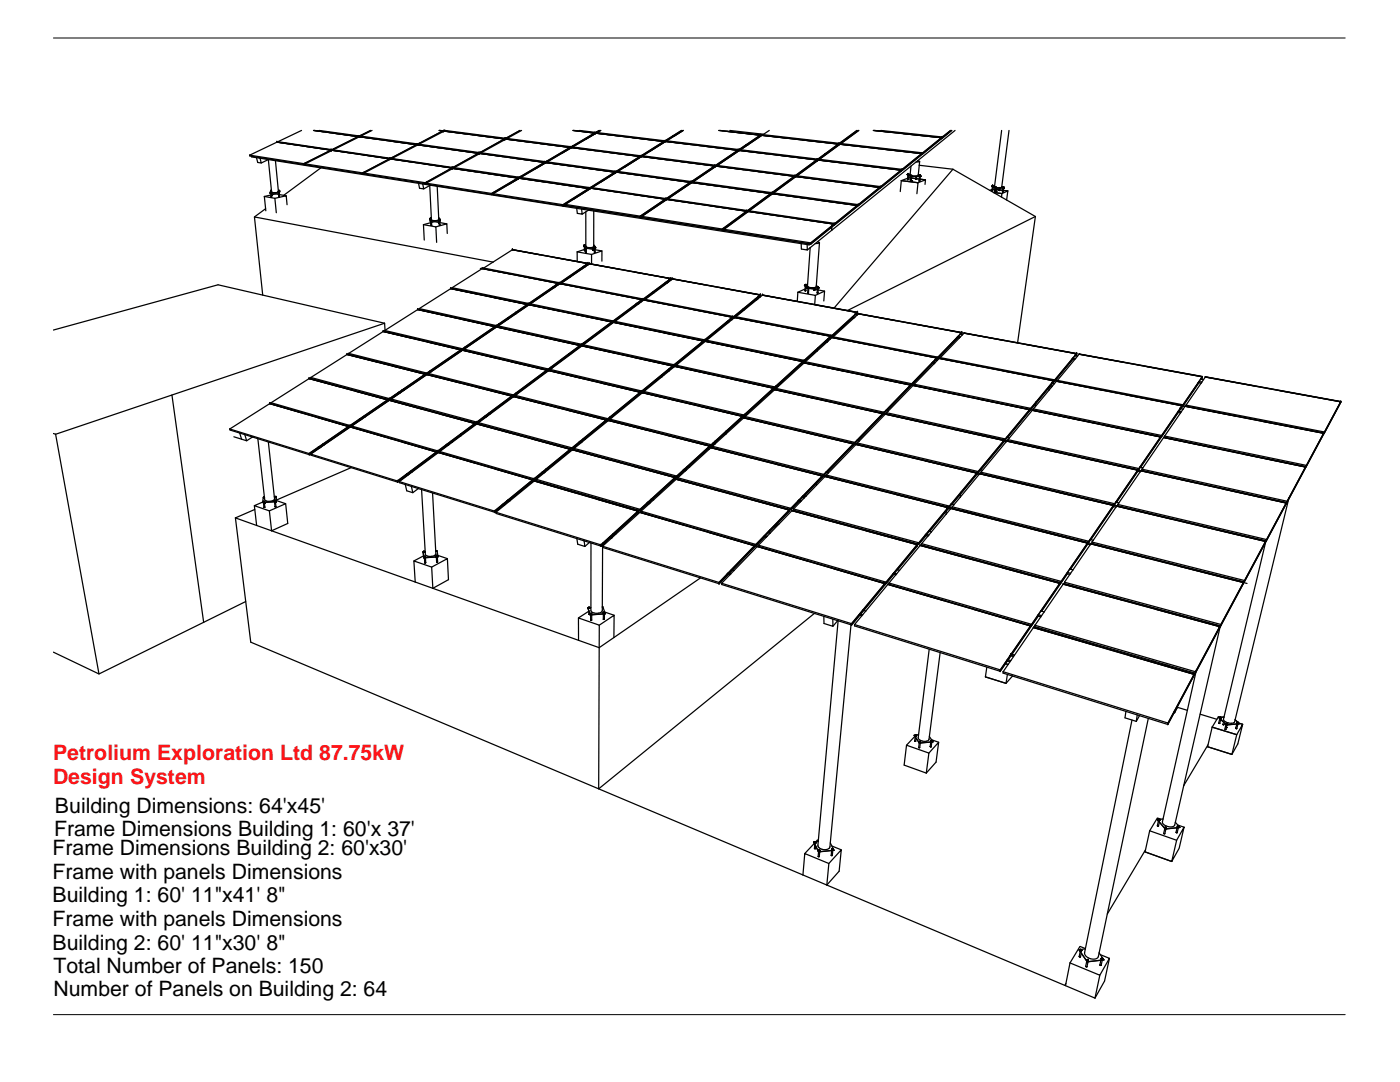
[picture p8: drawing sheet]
<svg xmlns="http://www.w3.org/2000/svg" width="279mm" height="216mm" viewBox="0 0 279 216" stroke-linecap="round" stroke-linejoin="round" font-family="sans-serif">
<defs><g id="words">
<g font-size="4.2" fill="#ff1418">
<text x="10.6" y="151.7">Petrolium Exploration Ltd 87.75kW</text>
<text x="10.6" y="156.4">Design System</text>
</g>
<g font-size="4.2">
<text x="10.8" y="166.9">Frame Dimensions Building 1: 60'x 37'</text>
<text x="11" y="162.3">Building Dimensions: 64'x45'</text>
<text x="10.5" y="170.6">Frame Dimensions Building 2: 60'x30'</text>
<text x="10.5" y="175.3">Frame with panels Dimensions</text>
<text x="10.5" y="180">Building 1: 60' 11&quot;x41' 8&quot;</text>
<text x="10.5" y="184.8">Frame with panels Dimensions</text>
<text x="10.5" y="189.5">Building 2: 60' 11&quot;x30' 8&quot;</text>
<text x="10.7" y="194.1">Total Number of Panels: 150</text>
<text x="10.7" y="198.8">Number of Panels on Building 2: 64</text>
</g>
</g></defs>
<!-- layer: 0 -->
<g fill="none" stroke="#000" stroke-width=".25">
<path d="M49.8 31h.1M49.8 31l10.8 1.7M49.8 31l.1 .1 10.8 1.7M50.2 31.2v.1l1 .2M51.2 31.5l.2 .9 .7 .1-.2-.9M51.2 31.5l.7 .1M51.9 31.6l1.7 .2M52.8 39.2l.2 2.9M52.8 39.2l2.1 .4 .2 2.9M53.6 31.8l.6 6.4M53.6 31.8l30.8 4.9M53.6 31.8l-1.5 .7"/>
<path d="M53.9 38.5h.2M53.9 38.5h.1M54 38.2l-.1 .3M54 38.5h.1M54 38.4v.1M54 38.4h.1M54 38.5l.1 .8M54 38.5h-.1M54.1 38.9l-1.3 .3M54.1 38.4h.1M54.1 38.5h.1M54.1 38.2h.1"/>
<path d="M54.1 38.1v.1M54.1 39.3h.1M54.1 38.5h-.2M54.1 38.2h-.1M54.1 38.1h.1M54.1 38.4v.1M54.1 38.5h-.1M54.1 38.5h.2M54.1 38.5l.1 .5M54.2 38.2h-.2M54.2 38.2h.1M54.2 38.1h.1"/>
<path d="M54.2 38.1h-.1M54.2 39.3h.1M54.2 39v.3M54.3 38.5v.5M54.3 39h-.1M54.3 39h.1M54.9 39.6l2.2-.5 .2 1.8M55 32.1l.6 6a.51 .51 0 0 1-.8 .3h-.6v-.2M55.3 28.4h.1M55.3 28.4l-5.5 2.6M55.3 28.4l10.7 1.6M55.3 28.4l10.8 1.6"/>
<path d="M55.3 28.4l3.8 .5M55.3 28.4l10.8 1.5M55.5 28.3h.1M55.5 28.3l10.7 1.6M55.5 28.3l-.2 .1M55.6 38.4h.1M55.6 38.4h.2M55.6 38.5v.3M55.6 38.1h.1M55.6 38.8l-.6-.1-.7 .2M55.6 38.8v.5M55.6 38.5h-1.3"/>
<path d="M55.6 38.5h.1M55.6 38.5h-1.5M55.6 39.3h.1M55.6 39.3h.2M55.6 38.4l.2 .1M55.7 38.4h.1M55.7 38.1h.1M55.7 38.1h-.1M55.7 38.4l-.1 .1M55.7 38.1l.1 .1M55.7 38.5h.1M55.7 38.4h-.1"/>
<path d="M55.7 38.5h-.1M55.7 38.5l.1 .8M55.7 38.5l.1 .5M55.7 39.3h.1M55.8 39.3h.1M55.8 38.4l-.2 .1M55.8 38.8l1.3 .3M55.8 38.5h.1M55.8 38.4v.1M55.8 39h-.1M55.8 39h.1M55.8 38.1h-.1"/>
<path d="M55.8 38.1h.1M55.8 38.1v.3M55.8 38.1v.4M60.2 26l-4.7 2.4M60.6 32.7h.1M60.7 32.7v.1M60.7 32.7v.2l.2-.1M60.7 32.8h.1M60.8 32.8h.1M60.9 32.7h.1M60.9 32.7l11.5 1.8M60.9 32.7v.1"/>
<path d="M60.9 32.7l-.2 .1M60.9 32.5l-.3 .2M60.9 32.5h.1M60.9 32.8l11.5 1.9M61 32.5l-.4 .2M61.1 29.2l4.9 .8M62.6 26l8.9 1.3M62.6 26l8.9 1.3v.1M62.6 26l2 .3M62.8 26l8.7 1.2M63.7 26l8 1.1M64 33.5l-7.4 5.5"/>
<path d="M65.8 30.1h.1M65.8 30.1l-4.9 2.4M66 30l-5 2.5M66 30l-.2 .1M66 30h.1M66.1 30h.1M66.1 30v.1M66.1 30.1l-5.2 2.6M66.1 29.9h.1M66.1 29.9v.2zM66.2 30l-.1 .1M66.3 29.9v.1"/>
<path d="M66.3 30h-.1M66.3 30h.1M66.3 30l11.4 1.7M66.3 30l11.5 1.7M66.3 30l4.1 .6M66.3 30h.2M66.5 29.9h.1M66.5 29.9l11.4 1.7M66.5 29.9l-.1 .1M66.5 30h.1M66.5 30l11.3 1.7v.1M66.5 26.6l5 .7"/>
<path d="M66.6 29.7h.1M66.6 29.7l-.3 .2M71.2 27.4h.1M71.2 27.4l-4.6 2.3M71.4 27.3l-4.8 2.4M71.4 27.3l-.2 .1M71.5 27.3h-.1M71.5 27.3h.1M71.5 27.3v.1M71.5 27.2l.1 .2M71.5 27.4l-5 2.6M71.5 27.3h.2"/>
<path d="M71.6 27.4h-.1M71.7 27.3l-.1 .1M71.7 27.3h.1M71.7 27.3l11.4 1.6M71.7 27.1v.1M71.7 27.2h.1M71.7 27.3l4.1 .6M71.7 27.2l.1 .1M71.8 27.3h.1M71.8 27.3l11.3 1.6M71.9 27.3l11.3 1.5M71.9 27.3h.1"/>
<path d="M72 27.2h.1M72 27.2v.1M72 27.2h-.3M72 27.2l-.1 .1M72 27.3h.1M72 27h.1M72.4 34.5v.1M72.4 34.6v.1M72.4 34.6v.1l.2-.1M72.4 34.6h.1M72.4 34.7h.1M72.5 30.9l5.2 .8"/>
<path d="M72.5 34.7h.2M72.6 34.5h.1M72.6 34.5l12.3 2M72.6 34.5l.1 .2M72.6 34.6l-.2 .1M72.6 34.4h.1M72.6 34.4l-.2 .1M72.7 34.7l12.2 1.9M72.7 34.4l-.3 .1M74 26l-2.3 1.1M74 26l-2.3 1.2M74.3 26l-2.3 1.2 11.4 1.5"/>
<path d="M77.5 31.8h.1M77.5 31.8l-4.9 2.6M77.7 31.7l-5 2.7M77.7 31.7l-.2 .1M77.7 31.7h.1M77.8 31.7h.1M77.8 31.7h-.1M77.8 31.7v.1M77.8 31.8h.1M77.8 31.8l-5.2 2.7M77.8 31.7l.2 .1M77.9 28.2l5.2 .7"/>
<path d="M77.9 31.6h.1M78 31.8h-.2M78 31.6h.1M78 31.6v.1M78 31.7h.1M78 31.7v.1M78 31.7l12.2 1.8M78 31.7l4.4 .7M78.1 31.7h.1M78.1 31.7h-.1M78.2 31.6h.1M78.2 31.6l12.2 1.8"/>
<path d="M78.2 31.6l-.1 .1M78.2 31.6v.1M78.2 31.7h.1M78.2 31.7l12 1.8 .1 .2M78.3 31.4h.1M78.3 31.4l-.4 .2M78.3 31.4l-.3 .2M82.9 29h.1M82.9 29l-4.6 2.4M83.1 28.9l-4.8 2.5M83.1 28.9l-.2 .1M83.1 28.9h.1"/>
<path d="M83.1 28.9l.1 .1M83.2 29h.1M83.2 29l-5 2.6M83.2 28.8h.1M83.2 28.8v.2M83.2 28.9h.2M83.4 28.9h.1M83.4 28.9l-.2 .1M83.4 28.9l12.1 1.7M83.4 28.8h.1M83.4 28.8v.1M83.4 28.9h.3"/>
<path d="M83.4 28.9l12.1 1.7v.2v-.2M83.5 36.6l.2 1 .9 .1-.2-1M83.6 28.9h.1M83.6 28.8h.1M83.6 28.8l12.1 1.7M83.6 28.8l-.1 .1M83.6 28.8l.1 .1M83.7 28.6l-.3 .2M83.7 28.6h.1M84.4 36.7l1.5 .3M84.6 32.7l5.6 .8M84.9 36.5h.1"/>
<path d="M84.9 36.6h.1M84.9 36.6v.1l.2-.1M84.9 36.5v.1M85 36.6l.1 .1M85.1 36.6h.1M85.1 36.6l13 2M85.1 36.6h-.2M85.1 36.7l13 2.1M85.1 36.3h.1M85.1 36.3l-.2 .2M85.2 36.3l-.3 .2M85.8 37l.3 6.7a.59 .59 0 0 0 .9 .3l.6-.1-.3-6.7"/>
<path d="M85.9 37l26.5 4.2M85.9 37l-1.3 .7M87.7 26l.7 .1M87.9 26l.5 .1M88.1 26.2h.1M88.1 26.2l-4.4 2.4M88.3 26.2l-4.6 2.4M88.3 26.2h-.2M88.4 26.1l-.1 .1M88.4 26.1h.1M88.4 26.1v.2M88.4 26.1l-.8-.1 .8 .1"/>
<path d="M88.4 26.3h.1M88.4 26.1l.1 .2M88.4 26.3l-4.8 2.5M88.4 26.2h.2M88.5 26.3h-.1M88.6 26v.2M88.6 26.2h.1M88.6 26h.1M88.6 26.2l-.1 .1M88.6 26.2l12.1 1.5M88.6 26.1h.1M88.6 26.2l4.3 .5"/>
<path d="M88.7 26h-.1M88.7 26.1l.2 .1M88.7 26.2h-.1M88.9 26v.2M88.9 26h.1M88.9 26.1h-.2M88.9 26.1l-.1 .1h.1M88.9 26l12 1.6M88.9 26.2l11.8 1.5M89.9 29.8l5.6 .8M89.9 33.7h.1M89.9 33.7l-4.7 2.6"/>
<path d="M90.1 33.6l-.2 .1M90.1 33.6l-5 2.7M90.2 33.5h.1M90.2 33.5l-.1 .1M90.2 33.5v.2M90.2 33.7h.1M90.2 33.7l-5.1 3M90.2 33.6h.2M90.4 33.6h.1M90.4 33.6l-.2 .1M90.4 33.6l12.9 1.9M90.4 33.4v.1"/>
<path d="M90.4 33.5h.1M90.4 33.6l4.6 .7M90.4 33.5v.1M90.4 33.6l13 1.9M90.6 33.6l13 1.9M90.7 33.5l-.3 .1M90.7 33.5h.1M90.7 33.5v.1h-.3M90.7 33.5l12.9 1.9M90.7 33.5l-.2 .1M90.7 33.2l-.3 .2M90.7 33.2v.1"/>
<path d="M90.7 33.3l-.3 .2M95.1 27l5.6 .7M95.3 30.7h.1M95.3 30.7l-4.6 2.5M95.4 30.6l-4.7 2.7M95.4 30.6l-.1 .1M95.5 30.6h.1M95.5 30.6h-.1M95.5 30.6l.1 .1M95.5 30.6v.1M95.5 30.6h.3M95.6 30.7h.1"/>
<path d="M95.6 30.7l-4.9 2.8M95.7 30.5h.1M95.8 30.5h.1M95.8 30.5v.1M95.8 30.6h.1M95.8 30.6l-.2 .1M95.8 30.6l12.9 1.8M95.8 30.6l4.6 .6M95.8 30.6h.2M96 30.3h.1M96 30.3l-.3 .2M96 30.5h.1"/>
<path d="M96 30.5l-.2 .1M96 30.5l12.9 1.8M96 30.5v.1M96 30.5l-.1 .1h.1M96 30.6l12.7 1.8M96 30.6h.1M96.1 30.3l-.3 .2M97.4 34.7l5.9 .8M98.1 38.6v.1M98.1 38.7h.1M98.1 38.7v.1M98.3 38.7l.1 .1"/>
<path d="M98.4 38.7h.1M98.4 38.7l14.3 2.2M98.4 38.7l-.3 .1M98.4 38.4h.1M98.4 38.4l-.3 .2M98.5 38.4l-.4 .3M100.4 27.9h.1M100.4 27.9l-4.3 2.4M100.6 27.8l-4.6 2.5M100.6 27.8l-.2 .1M100.7 27.7l-.1 .1M100.7 27.7h.1"/>
<path d="M100.7 27.7v.2M100.7 27.7l.2 .1M100.7 27.9h.1M100.8 27.9l-4.8 2.6M100.9 27.6h.1M100.9 27.6l2.9-1.6-2.9 1.6M100.9 27.7h.1M100.9 27.7v.1M100.9 27.8l-.1 .1M100.9 27.8h.1M101 27.8l12.8 1.6M101 27.8h-.1"/>
<path d="M101 27.8h.1M101 27.8l4.5 .5M101 27.7l.2 .1M101 27.7v.1M101.2 27.5h.1M101.2 27.6v.2M101.2 27.6h.1M101.2 27.6l-.2 .2M101.2 27.7h-.1l.1 .1M101.2 27.8h.1M101.2 27.8l12.6 1.6v.2M102.7 31.6l6 .8"/>
<path d="M103.1 35.7h.1M103.1 35.7l-4.7 2.7M103.3 35.6l-4.8 2.8M103.3 35.6l-.2 .1M103.3 35.5h.1M103.3 35.5v.1M103.4 35.5v.2M103.4 35.5h.1M103.4 35.5h-.1M103.4 35.7l-1.9 1.1M103.4 35.7l-5.3 3.1M103.4 35.5v.1"/>
<path d="M103.4 35.6l.1 .1M103.5 35.7l-5.1 3.1M103.6 35.4h.1M103.6 35.6h.1M103.6 35.6l-.1 .1M103.6 35.6l13.9 2M103.6 35.4v.1M103.6 35.5l.1 .1M103.6 35.5h.1M103.7 35.6h-.1M103.7 35.6h.1M103.7 35.6l13.8 2"/>
<path d="M103.7 35.6l4.9 .7M103.7 35.6h.2M103.8 35.5h.1M103.9 35.2h.1M103.9 35.2l-.3 .2M103.9 35.4h.1M103.9 35.4l13.9 2M103.9 35.4v.1M103.9 35.4l-.2 .2M103.9 35.5v.1M103.9 35.6l13.9 2M104 35.2l-.4 .2"/>
<path d="M104.1 26l-2.9 1.6 12.8 1.7M107.8 28.7l11.1 1.4M108.4 32.5h.1M108.4 32.5l-4.5 2.7M108.6 32.4l-4.6 2.8M108.6 32.4l-.2 .1M108.7 32.4h-.1M108.7 32.4h.1M108.7 32.4v.2M108.7 32.6l-5.1 2.9M108.7 32.6l-1.8 1.1M108.7 32.6h.1"/>
<path d="M108.7 32.4h.2M108.8 32.6l-4.9 2.8M108.9 32.3v.1M108.9 32.3h.1M108.9 32.4v.1M108.9 32.4h.1M108.9 32.5l-.1 .1M109 32.5h-.1M109 32.5h.1M109 32.5l13.7 1.9M109 32.4v.1M109 32.4l13.7 1.9"/>
<path d="M109 32.4l4.8 .7M109 32.4l.2 .1M109 32.4h.1M109.2 32.1h.1M109.2 32.3h.1M109.2 32.3l-.1 .1h.1M109.2 32.3l13.8 1.9M109.2 32.3v.1M109.2 32.1l-.3 .2M109.2 32.4l13.6 1.9v.2M111.2 36.7l6.3 .9M112.3 30.5l-3.1 1.8"/>
<path d="M113.5 29.6h.1M113.5 29.6l-4.6 2.7M113.7 29.5l-4.5 2.6M113.7 29.5l-.2 .1M113.7 29.4v.1M113.8 29.4h-.1M113.8 29.4v.2M113.8 29.4h.1M113.8 29.6h.1M113.8 29.6l-1.5 .9M113.8 29.6l-4.9 2.8M113.8 29.4l.2 .1"/>
<path d="M114 29.3v.1M114 29.4v.1M114 29.4h.1M114 29.5l-.2 .1M114.1 29.5h.1M114.1 29.5h-.1M114.1 29.5l13.6 1.7M114.1 29.4v.1M114.1 29.4l13.6 1.8M114.1 29.4l.2 .1M114.2 29.2l-.2 .1M114.2 29.2h.1"/>
<path d="M114.3 29.3v.2M114.3 29.3h.1M114.3 29.3l13.6 1.8M114.3 29.4h-.1M114.3 29.2l-.3 .1M114.3 29.5l13.4 1.7v.2M114.4 26l4.3 .5M114.5 39.7l-1.7 1.1M115.7 26l3.2 .4M116.4 33.5l6.3 .9M117.3 37.8h.1M117.3 37.8l-4.6 2.8"/>
<path d="M117.4 37.7l-4.7 2.9M117.4 37.7l-.1 .1M117.5 37.6l-.1 .1M117.5 37.6h.1M117.5 37.6v.2M117.5 37.8l-3 1.9M117.5 37.8h.1M117.5 37.8l-5.1 3.2-14-2.2M117.5 37.6l.1 .1M117.6 37.7v.1M117.6 37.8l-3.1 1.9M117.8 37.4v.1"/>
<path d="M117.8 37.5h.1M117.8 37.5v.1M117.8 37.5v.2M117.8 37.6h.1M117.8 37.7l-.2 .1M117.9 37.6l-.1 .1M117.9 37.6l14.9 2.2M117.9 37.6h.1M118 37.6h-.1M118 37.6h.1M118 37.6l5.2 .7M118 37.5l.2 .1"/>
<path d="M118 37.5v.1M118 37.6l14.8 2.1v.2M118 37.3h.1M118 37.3l-.2 .1M118.1 37.3l-.3 .2M118.1 37.4v.1M118.1 37.4l14.8 2.2M118.1 37.5h-.1M118.1 37.4l.1 .2M118.2 37.6l14.6 2.1v.2M118.4 26.7h.1M118.4 26.7l-4.2 2.5"/>
<path d="M118.6 26.6l-4.3 2.6M118.6 26.6l-.2 .1M118.7 26.6h.1M118.7 26.6h-.1M118.7 26.5l-4.4-.5 4.4 .6M118.7 26.5v.2M118.7 26.7l-4.7 2.8M118.7 26.7h.1M118.7 26.7l-1.7 1M118.7 26.5h.1M118.7 26.6h.2M118.7 26.7l-4.4 2.6"/>
<path d="M118.9 26.4v.1M118.9 26.5v.1M118.9 26.5h.1M118.9 26.6h.1M118.9 26.6l1-.6-.7 .5 13.5 1.6M118.9 26.6l-.2 .1M119 26.6l13.5 1.6M119 26.6h.1M119 26.6l4.7 .6M119.1 26.3h.1M119.2 26.5h.1M119.2 26.5l-.2 .1"/>
<path d="M119.2 26.5v.1M119.2 26.6h-.2M119.2 26.6l13.3 1.6v.2M119.6 26l-.7 .4M119.6 26l-.7 .5M119.8 36.4l-1.9 1.2M121.4 30.4l6.3 .8M122.5 34.5h.1M122.5 34.5l-4.5 2.8M122.6 34.4l-4.5 2.9M122.6 34.4l-.1 .1M122.7 34.4h-.1"/>
<path d="M122.7 34.4h.1M122.7 34.3v.2M122.7 34.3h.1M122.7 34.3v.1M122.7 34.5h.1M122.7 34.5l-4.9 3.1M122.7 34.5l-2.9 1.9M122.8 34.3l-.1 .2M122.8 34.4h.2M122.8 34.5l-3 1.9M123 34.2h.1M123 34.2v.1"/>
<path d="M123 34.4l-.2 .1M123 34.3v.1M123 34.4h.1M123.1 34.4h.1M123.1 34.4h-.1M123.1 34.4l14.7 2M123.1 34.3v.1M123.1 34.3l5.2 .8M123.1 34.3l.2 .1M123.1 34.4l14.7 2v.2M123.2 34.1l-.2 .1M123.2 34.1h.1"/>
<path d="M123.3 34.2v.2M123.3 34.2h.1M123.3 34.2l14.7 2M123.3 34.2l-.2 .1M123.3 34.4l14.5 2M124.7 33.3l-1.4 .9M126 38.8l6.8 1M126.2 27.5l6.3 .7M127.5 31.4h.1M127.5 31.4l-4.3 2.7M127.6 31.3l-4.4 2.8M127.6 31.3l-.1 .1"/>
<path d="M127.7 31.2l-.1 .1M127.7 31.2h.1M127.7 31.2v.2M127.7 31.2v.2l-4.7 3M127.7 31.4h.1M127.7 31.4l-3 1.9M127.9 31.1h.1M127.9 31.2v.1M127.9 31.1v.1M127.9 31.2h.1M127.9 31.3h.1M127.9 31.2l-.1 .1"/>
<path d="M128 31.2l-3.3 2.1M128 31.2h.1M128.1 31.2h-.1M128.1 31.2l6.9 .9M128.1 31.2h.1M128.1 31.2l5.1 .7M128.1 31.2h.2M128.1 31.2l14.5 1.9v.2M128.1 31h.1M128.2 31l-.3 .1M128.3 31.1h.1M128.3 31.1l14.5 1.9"/>
<path d="M128.3 31.1l-.2 .1M128.3 31.1v.1M128.3 31.2l14.4 1.9M129.8 30.1l-1.5 1M131 35.5l6.8 .9M132.3 28.4h.1M132.4 28.3l-4.2 2.7M132.4 28.3l-4.5 2.8M132.5 28.2l-.1 .1M132.5 28.2h.1M132.5 39.9h.1M132.5 39.9l-4.5 3.1"/>
<path d="M132.5 28.2v.2M132.5 28.4h.1M132.5 28.4l-4.6 2.9M132.5 28.4l-2.7 1.7M132.5 39.9l-4.6 3.1M132.6 28.4l-2.8 1.7M132.7 39.8l-.2 .1M132.7 28.1v.1M132.7 28.2h.1M132.7 28.3l-.1 .1M132.7 28.2v.1M132.7 28.3h-.2"/>
<path d="M132.7 28.3h.1M132.7 40h.1M132.8 39.8h-.1M132.8 39.8h.1M132.8 39.7h.1M132.8 39.7v.1M132.8 39.7v.2M132.8 39.9l-5 3.4M132.8 39.9l-4.6 3.2M132.8 39.9h.1M132.8 39.8h.2M132.8 28.2h.1"/>
<path d="M132.8 28.2l-.1 .1M132.8 28.2l14.5 1.8M132.9 28.2h-.1M132.9 28.2h.1M132.9 28.2l5 .6M132.9 28.2h.2M132.9 28.2l14.4 1.8v.2M132.9 28h.1M132.9 39.6l.1 .1M133 39.7h.1M133 39.7v.1M133 39.8h.1"/>
<path d="M133 28l-.3 .1M133.1 39.8l-4.8 3.3M133.1 28.1l14.4 1.7M133.1 28.1h.1M133.1 28.2l14.2 1.8M133.1 39.8h.1M133.1 39.8l15.9 2.3M133.1 39.8l5.7 .8M133.2 39.8l15.8 2.3M133.2 39.5h.1M133.2 39.5l-.3 .1M133.2 39.5l-.2 .2"/>
<path d="M133.3 39.7h.1M133.3 39.7l15.9 2.3M133.3 39.7v.1M133.5 39.5h.1M133.5 39.5l-.5 .3M133.5 39.5l-.2 .2M134.2 27.2l-1.5 .9M134.2 27.2h.1M134.5 27.2l1.9-1.2-3.3 2.1v.1M135 32.1l7.6 1M135.9 32.3l6.7 .8M136 26l-1.8 1.2"/>
<path d="M136 26l-3 2M136.3 26l-3.6 2.3M137.5 36.6h.1M137.5 36.6l-4.3 2.9M137.5 36.5h.1M137.7 36.4l-.2 .2M137.7 36.4l-4.5 3.1M137.8 36.4h-.1M137.8 36.4v.2M137.8 36.4h.1M137.8 36.6h.1M137.8 36.6l-4.3 2.9"/>
<path d="M137.8 36.6l-4.8 3.2M137.8 36.4h.2M137.9 36.6l-4.4 2.9M138 36.3v.1M138 36.2v.1M138 36.3h.1M138 36.3l.1 .1M138.1 36.4l15.7 2.2M138.1 36.4h.1M138.1 36.4l5.6 .8M138.1 36.4l15.8 2.2M138.2 36.1h.1"/>
<path d="M138.2 36.1l-.2 .1M138.2 36.1l-.2 .2M138.3 36.3h.1M138.3 36.3l15.8 2.1M138.3 36.3l.1 .1M138.5 36.2h.1M138.5 36.2l-.6 .4M138.5 36.2l-.2 .1M140.5 29.2l6.8 .8M142.4 33.3h.1M142.4 33.3l-4.2 2.8M142.5 33.2l-.1 .1"/>
<path d="M142.5 33.2l-4.3 2.9M142.6 33.1l-.1 .1M142.6 33.1h.1M142.6 33.1l.3 .1M142.6 33.3h.1M142.6 33.1v.2M142.6 33.3l-4.6 3.1M142.6 33.3l-4.1 2.9M142.7 33.1v.2M142.7 33.1l-.1 .2M142.7 33.1h.1M142.7 33.3l-4.2 2.9"/>
<path d="M142.8 33h.1M142.8 33.1l.1 .1M142.9 33.2h.1M142.9 33.2l-.2 .1M142.9 33.2l7.4 .9M143 33.2l15.5 2M143 33.2l5.4 .7M143 32.9h.1M143 32.9l-.2 .1M143 33.2l15.6 1.9M143.2 33h.1M143.2 33l15.5 2"/>
<path d="M143.2 33v.2M143.3 32.9h.1M143.3 32.9l-.4 .3M143.3 32.9l-.1 .1M143.4 26l8.4 1M144.3 26.1l7.4 .9M145.6 26l6.8 .8M146.6 37.6l7.2 1M147 30.2h.1M147 30.2l-4.2 2.8M147 30.1l-4 2.8M147 30.1h.1"/>
<path d="M147.2 30l-.2 .2M147.2 30l-.2 .1M147.2 30.2h.1M147.2 30h.1M147.3 30h-.1M147.3 30h.1M147.3 30v.2M147.3 30.2l-4.5 3v-.2M147.3 30.2l-4 2.7M147.3 30h.2M147.3 30v.2v-.2M147.5 29.9h.1"/>
<path d="M147.5 29.8v.1M147.5 30h.1M147.5 30l.1 .1M147.6 30.1l-.3 .1M147.6 30l15.4 1.9M147.6 30h.1M147.6 30l5.4 .7M147.6 29.8h.1M147.8 29.9v.1M147.8 29.9h.1M147.8 29.9l15.4 1.9M147.9 29.8h.1"/>
<path d="M147.9 29.8l-.4 .2M147.9 29.8l-.1 .1M148.9 28.9l-1.4 .9M148.9 28.9h.1M149.2 28.9h.1M149.2 28.9l-1.3 .9M150.4 34.1l8.1 1.1M151.3 34.2l7.2 1M151.5 27.2h.1M151.5 27.2l-4 2.7v.1M151.5 27.1l-2.6 1.8M151.5 27.1h.1"/>
<path d="M151.7 27l-.2 .2M151.7 27l-.2 .1M151.7 27.2h.1M151.7 27h.1M151.8 27h-.1M151.8 27v.2M151.8 27.1h.1M151.8 27.2l-2.6 1.7M151.8 27.2l-4.3 2.8M151.8 27v.1M151.8 27h.1M151.8 27h.2"/>
<path d="M152 27l-2.8 1.9M152.1 27h-.1M152.1 27l15.2 1.8M152.1 27h.1M152.1 27l15.2 1.7M152.1 27l5.3 .6M152.3 26.9h.1M152.3 27v-.1l15.2 1.7M153.5 26l-1.2 .9M153.6 38.8l-4.2 3.1M153.6 38.8h.1M153.8 38.7l-.2 .1"/>
<path d="M153.8 38.6v.1M153.8 38.6h.1M153.8 38.6v.2M153.8 38.8h.2M153.8 38.8l-4.6 3.4M153.8 38.8h.1M153.8 38.8l-4.1 3.1M153.9 38.6l-.1 .2M153.9 38.6h.1M153.9 38.6v.2M153.9 38.6h.2M154 38.8l-4.2 3.1"/>
<path d="M154.1 38.4v.1M154.1 38.5h.1M154.1 38.5v.1M154.1 38.6v.1M154.1 38.7h.1M154.2 38.7l-.2 .1M154.2 38.7h.1M154.2 38.7l16.9 2.3M154.2 38.7l6 .8M154.2 38.3h.1M154.2 38.3l-.1 .1M154.3 38.3l-.2 .2"/>
<path d="M154.4 38.5v.2M154.4 38.5h.1M154.4 38.5l16.9 2.3M154.5 38.3l.1 .1M154.5 38.3l-.4 .4M155.8 31l7.2 .9M158.3 35.4h.1M158.3 35.4l-4 2.9M158.3 35.3h.1M158.3 35.3l-4.1 3M158.5 35.2l-.2 .2M158.5 35.2l-.2 .1"/>
<path d="M158.5 35.2h.1M158.5 35.4h.1M158.5 35.2v.2M158.5 35.4l-4 2.9M158.5 35.4l-4.4 3.2M158.6 35.2h.1M158.6 35.1v.2zM158.6 35.1h.1M158.6 35.4l-4.2 3.1M158.7 35.1l.1 .1M158.7 35.2h.1M158.7 35.1v.1"/>
<path d="M158.7 35.1h.1M158.8 35.2h.1M158.9 35.2l-.3 .2M158.9 35.2l16.6 2.2M158.9 35.2h.1M158.9 35.2l16.7 2.2M158.9 35.2l5.8 .8M158.9 34.9h.1M158.9 34.9l-.2 .2M159.1 35.1h.1M159.1 35.1l16.7 2.1M159.1 35.1v.1"/>
<path d="M159.2 34.9v.1M159.2 34.9l-.4 .3M159.2 35l-.1 .1M160.2 27.9l7.3 .9M162.7 32.1h.1M162.7 32.1l-3.8 2.8M162.8 32.1h.1M162.8 32.1l-3.9 2.8M162.9 31.9l-.2 .2M162.9 31.9l-.1 .2M163 32.1h.1M163 31.9h-.1"/>
<path d="M163 31.9h.1M163 31.9v.2M163 32.1l-3.8 2.8M163 32.1l-4.3 3.1M163 31.9h.2M163.1 32.1l-3.9 2.9M163.2 31.9l.1 .1M163.2 31.8h.1M163.2 31.8v.1M163.3 32h.1M163.3 39.9l7.8 1.1M163.3 32l-.2 .1"/>
<path d="M163.3 31.6l-.1 .2M163.3 31.6l.1 .1M163.3 32l16.5 2M163.4 31.9l-.1 .1M163.4 31.9h.1M163.4 31.9l16.4 2M163.4 31.9l5.7 .7M163.4 31.9l16.5 2M163.6 31.8h-.1M163.6 31.8l16.4 2M163.6 31.8v.1M163.6 31.7h.1"/>
<path d="M163.6 31.7l-.3 .3M163.7 31.7l-.1 .1M164.6 30.7h.1M164.6 30.7l-1.3 .9M164.6 30.7l-1.4 1.1M164.8 30.8h.1M164.8 30.8l-1.2 .9M167 28.9h.1M167 28.9l-2.4 1.8M167.1 28.9h.1M167.1 28.9h-.1M167.3 28.8l-.3 .1"/>
<path d="M167.3 28.8l-.2 .1M167.3 29h.1M167.3 28.8h.1M167.3 28.7v.2M167.3 28.9l-2.5 1.9M167.3 28.7h.1M167.3 28.9l-4.1 3M167.3 28.8v.1zM167.3 28.7v.1M167.4 29l-3.7 2.7M167.5 28.6v.1M167.5 28.7l.1 .1"/>
<path d="M167.5 28.6l3.5-2.6-3.5 2.6v.2M167.5 28.8l3.8-2.8-3.7 2.8M167.6 28.8h.1M167.6 28.8l-.2 .2M167.6 28.5h.1M167.7 28.8l7.7 .9M167.7 28.8h.1M167.7 28.8l16.3 1.8M167.7 28.8l5.7 .6M167.8 36.4l7.7 1M167.9 28.6l-.1 .1M167.9 28.8v-.2l16.2 1.9"/>
<path d="M167.9 28.5l.1 .1M171.4 26l-3.5 2.6M172.1 33l7.7 1M174.3 26l13.6 1.5M174.6 26l13.3 1.5M175.3 37.6l-3.9 3.2M175.3 37.6h.1M175.3 37.6l-3.9 3.1M175.4 29.7l8.5 1M175.5 37.4l-.2 .2M175.5 37.4h.1M175.6 37.6l-4.3 3.5v-.1"/>
<path d="M175.6 37.4v.2M175.6 37.4v.2l-4.3 3.4M175.6 37.4h.1M175.6 37.4h-.1M175.6 37.6h.1M175.6 37.4v.1l.1-.1M175.8 37.3h.1M175.8 37.2v.2M175.8 37.4h-.2M175.8 26l12.3 1.3M175.8 37.2v.1M175.8 37.2h.1"/>
<path d="M176.3 29.8l7.6 .9M179.5 26.6l8.4 .9M179.6 34.1l-3.8 3.1M179.6 34.1h.1M179.8 34l-4 3.2M179.8 34l-.2 .1M179.8 34h.1M179.8 34.1l-4 3.4v-.1M179.8 33.9v.2M179.8 33.9v.1M179.8 34v.1M179.8 34.1l-4 3.3"/>
<path d="M179.8 34.1h.1M179.9 34v.1M179.9 33.9v.1M179.9 33.9l-.1 .2M179.9 33.9h.1M179.9 36l-.2 2.2M179.9 36l3.3 .5-.2 2.2M179.9 36l3.3 .5 1.5-.6-.1 .9M179.9 34h.1M180 33.9l-.1 .1M180 33.9h.1M180 33.8v.1"/>
<path d="M180.1 33.8l-.1 .1M180.1 33.7v.1M180.1 33.7l-.1 .1M181 34.8l.1 .1M181 34.8h.2M181.1 34.9l.6 .3M181.1 34.9h.1M181.1 35.8h.1M181.1 35.6l-1.2 .4M181.2 34.9l-.1 .9M181.2 34.9l.1 .1M181.2 34.9h.1"/>
<path d="M181.2 34.8h.1M181.2 34.8v.1M181.2 34.8l-.1 .1M181.3 35.8h-.1M181.3 35.8h.1M181.3 35.5h.5M181.3 35v.1M181.3 34.8h.1M181.3 35.1h.1M181.3 35l.4 .2M181.3 35.1v.7M181.3 34.9h.1"/>
<path d="M181.3 34.8v.1M181.3 34.8h-.1M181.4 34.8l-.1 .1M181.4 34.8h-.1M181.4 34.8h-.2M181.6 34.8a.74 .74 0 0 0 1 .3h.6l.1-.2M181.6 34.8h-.3M181.7 35.9h.1M181.7 36.2h.1M181.7 35.9v.3M181.7 35.2h.3M181.8 35.2h.1"/>
<path d="M181.8 35.2l-.1 .7M181.8 35.1v.1M181.8 35.1h.1M181.8 33.1l-.2 1.7M181.8 36.2h.1M181.9 35.2h-.1M181.9 35.2h.1M181.9 35.5l.8 .1M181.9 35.1h.1M181.9 35.2l-.1 1M182 35.1l-.1 .1M182 35.2h-.1"/>
<path d="M182 35.1h.1M182 35.2h.1M182 36.1h.1M182.1 36l-.1 .1M182.1 36v.1M182.1 36.1h.1M182.7 35.8h.1M182.8 35.2l-.1 .6M182.8 35.2h-1M182.8 35.2h.1M182.9 35.3h.1M182.9 35.2v.1"/>
<path d="M182.9 35.8h-.1M182.9 35.8h.1M182.9 35.7h.6M182.9 35.2v.6M183.1 32.1l.4 .1-.7 .1M183.3 34.9l.5 .2M183.4 36.1h.2M183.4 36.1h.1M183.5 33l6.7 .8M183.5 33l-.2 1.9M183.5 35.4h.1M183.5 35.4l-.1 .7"/>
<path d="M183.5 35.1v.3M183.5 35.1h.2M183.5 35.1h.1M183.6 35.1h.1M183.5 32.2v.8M183.5 35.1l.2 .1M183.6 36.1h.1M183.6 35.8l1.1 .1M183.6 35.2h.1M183.6 35.2h-.7M183.7 35.2h-.1M183.7 35.2h-1.7"/>
<path d="M183.7 35.1l.1 .1M183.7 35.1h.1M183.7 35.1l-.1 .1M183.7 35.1h-.1M183.7 35.2l-.1 .9M183.7 30.8h.1M183.7 30.8l-3.6 3M183.7 30.8l-3.6 2.9M183.8 35.1v.1M183.8 35.2h-.2M183.8 35.2h-.1M183.9 30.7l-.2 .1"/>
<path d="M183.9 30.7h.1M184 30.8l-4 3.2v-.1M184 30.6v.2M184 30.6l-.1 .1M184 30.8h.1M184 30.8l-4 3.2M184 30.7v.1M184 30.6v.1M184 30.6h.1M184 30.7h.1M184.1 30.6l-.1 .1M184.1 30.5v.1"/>
<path d="M184.2 30.5l-.1 .1M184.2 30.5h.1M184.2 30.5h-.1M187.6 27.7h.1M187.6 27.7l-3.4 2.8M187.7 27.6h.1M187.7 27.6l-3.5 2.9M187.8 27.5l-.2 .2M187.8 27.5l-.1 .1M187.9 27.5h-.1M187.9 27.5h.1M187.9 27.6h.1"/>
<path d="M187.9 27.7l-3.8 3M187.9 27.7l-3.8 3v-.1M187.9 27.5v.2M187.9 27.5v.1M188 27.5l-.1 .1M188.1 27.5h-.2M188.1 27.5v.1l1.9-1.6-1.9 1.5M188.1 27.4h.1M188.1 27.3v.2M188.1 27.3v.1M189.7 26l-1.6 1.3M189.7 26l-1.6 1.4"/>
<path d="M190.2 33.8l8.1 4.6M190.2 33.8l-23.7 27.7M190.6 26l-24.6 20M197.9 37.2h.2M197.9 37.2h.1M198 38h.1M198 37.2l.1 .1M198 38.1h.1M198 37.2h.2M198 37.2h.1M198 37.8l-.5 .2M198 37.2l.6 .3"/>
<path d="M198.1 37.2h-.1M198.1 37.3h.1M198.1 37.3l-.1 .7M198.1 37.2h.1M198.1 38.1h.1M198.1 37.1h.1M198.1 37.1v.1M198.1 37.2h-.2M198.1 37.1l.1 .1M198.1 37.7l.5 .1M198.2 37.3v.1M198.2 37.3l.4 .2"/>
<path d="M198.2 37.2h.1M198.2 37.4l-.1 .6M198.2 37.4h.1M198.2 37.2h-.1M198.3 38.4l1.7 .2 1.1-.5-.2 1.8M198.3 38.4l8.3 4.8M198.3 38.4l1.7 .2-.1 .7M198.5 38.1h.1M198.5 37.1l-.3 .1M198.5 37.2a.81 .81 0 0 0 1.1 .3l.3-.1v-.2M198.6 38.3h.1M198.6 38.1h.1"/>
<path d="M198.6 38.4h.1M198.6 38.1v.2M198.6 38.1h-.1M198.6 37.5l.2 .1M198.6 37.5h.1M198.7 37.5h.1M198.7 37.4h.1M198.7 37.4v.1M198.7 37.4l-.1 .7M198.7 38.4h.1M198.7 38.4h-.1M198.8 37.8l.6 .1"/>
<path d="M198.8 38.3h.1M198.8 37.4h-.1M198.8 37.5h.1M198.8 38.2v.1M198.8 37.4h.1M198.8 37.4v.1M198.8 37.6l-.1 .8M198.8 38.2h.1M198.8 37.5h-.2M198.8 37.5h-.1M198.8 37.5v.1M198.9 38.2l-.1 .1"/>
<path d="M198.9 38.3h.1M199.4 38h.1M199.4 37.5v.5M199.4 37.5l-.6 .1M199.5 38h.1M199.5 37.9l.6 .1M199.6 37.6h.1M199.6 37.6l-.1 .4M199.6 37.5h-.2M199.6 37.5v.1M199.9 26l-1.4 11.2M199.9 37.2l.4 .2"/>
<path d="M199.9 37.2l.5 .2M200.1 38.3h.1M200.2 37.7h.1M200.2 37.7l-.1 .6M200.2 37.5v.2M200.2 37.4h.1M200.2 37.5h.1M200.2 38l.9 .1M200.2 37.4v.1M200.3 37.4l-.1 .1M200.3 37.5h.1M200.3 37.4h.1"/>
<path d="M200.3 37.5h-1.5M200.3 37.5h-.7M200.3 37.5l-.1 .8h-.1M200.3 37.4v.1M200.4 37.4l-.2 .1M200.4 37.4l.1 .1M200.5 37.5h-.2M201.4 26l-1.5 11.2M53 41.6l-2.2 1.7M84.5 44.8l.2 3.1M84.5 44.8l2.5 .5 .1 3.1M85.8 43.7h.1"/>
<path d="M85.8 43.7l.1 .4M85.9 44.1h.1M85.9 43.7h.1M85.9 44.1h.2M85.9 43.7h-.1M85.9 43.7h.2M85.9 44.1v.5M85.9 44.4l-1.4 .4M85.9 44.6h.1M86 44.6h.1M86 43.7h.1M86 44.1h.1"/>
<path d="M86 44v.1M86 44h.1M86 44.1v.9M86 44.1h-.1M86 45h.1M86.1 44h.1M86.1 44.1h.1M86.1 44v.1M86.1 44.1h-.2M86.1 45h.1M86.1 44.1l.1 .9M86.2 45h-.1"/>
<path d="M87 45.3l2.2-.6 .1 1.9M87.5 44.1h-1.4M87.5 44.1v.4M87.5 44.4l-.8-.2-.6 .2M87.5 44.5l.1 .1M87.5 44.5v.1M87.5 44.6h.1M87.6 43.6h.1M87.6 43.6v.1M87.6 43.6l.1 .1M87.6 43.7h.1M87.6 44h.1"/>
<path d="M87.6 44.6h.1M87.6 44h.2M87.6 44.1l.1 .4M87.7 44.5h.1M87.7 44h.1M87.7 44.5v.4M87.7 44.9h.1M87.7 43.9v.1M87.7 44.1h-.2M87.7 44v.1M87.7 44.1h-1.6M87.7 44h.2"/>
<path d="M87.7 43.7l.2 .3M87.8 44h.1M87.8 44.1v.8M87.8 44.9h.1M87.8 44.4l1.4 .3M87.9 44l-.2 .1M87.9 44h-.3M87.9 44.1h-.2M87.9 44v.1M89.9 57.6l15.3 3.2M89.9 57.6h.1M89.9 57.6l-6.2 4"/>
<path d="M90 57.6h.1M90 57.6l15.2 3.2M90 57.6l5.6 1.2M90 57.6h-.1M90 57.6l2 .4M90.2 57.4l.1 .2M90.2 57.4h.1M90.2 57.4l15.3 3.2M92 58l1 .2M92 58h.1M92 58l2.6 .5M93 58.2l1.6 .3"/>
<path d="M93 58.2h.1M94.6 58.5l8.3 1.7M94.6 58.5h.1M95.9 53.6h.3M96.2 53.6l-6 3.8M96.2 53.6l15.2 2.9M96.3 53.6h.1M96.3 53.6l15.1 2.9M96.3 53.6l5.5 1.1M96.3 53.6l15.2 2.9M96.5 53.5h.1M96.5 53.5l15.2 2.9"/>
<path d="M96.5 53.5v.1M98.4 52.3l-47.6-9 1.6 15.6M98.6 59.4l6.6 1.4M101.2 59.9h.1M102.2 49.8l-5.7 3.7M102.3 49.8h.1M102.3 49.8l15 2.8M102.3 49.8l5.5 1M102.3 49.8l15.1 2.7M104.7 55.2l6.7 1.3M110.5 57.2l-5 3.4M110.5 57.2h.1"/>
<path d="M110.5 57.4l-4.9 3.4M110.5 57.4h.1M110.6 57.4l-4.7 3.2M110.6 51.4l6.7 1.2M110.7 57.2l.1 .1M110.7 57.2l-.2 .2M110.8 57.3l-.2 .1M111 56.8h.1M111 56.8l-.5 .4M111.2 56.7h.1M111.2 56.7l-.2 .1M111.2 56.9h.1"/>
<path d="M111.3 56.9l-.5 .4M111.3 56.6l-.3 .2M111.3 56.6l-.1 .1M111.4 56.5l-.1 .1M111.4 56.5h.1M111.4 56.5v.2M111.4 56.7l-5.9 4.1M111.4 56.7l-.7 .5M111.5 56.5v.2M111.5 56.5h.1M111.5 56.6h.2M111.7 56.4l-.2 .1"/>
<path d="M111.7 56.4v.1M111.7 56.5v.1M111.7 56.5h.1M111.7 56.6l-.4 .3M111.7 56.6h.1M111.7 56.6l16.4 3.2M111.8 56.6h.1M111.8 56.6l16.3 3.2M111.8 56.6l6 1.2M111.8 56.6h.3M112 56.5h.1M112 56.5l16.4 3.2"/>
<path d="M112 56.5l.1 .1M112.1 56.6l16.1 3.1-.1 .3M112.3 40.9h.1M112.4 40.9v.2M112.4 41.1v.1M112.4 41.2l3.7 .5M112.5 41l49 7.6M112.7 40.6h.1M112.7 40.6l-.4 .3M112.8 40.8v.2l15 2.3M112.8 40.8l-.4 .3M112.8 40.8l15 2.3"/>
<path d="M113.5 55.2h.1M113.8 55.2h.1M113.8 55.2l-1.9 1.4M115.1 41.6l.1 1 1 .1-.1-1M115.2 50.3l2.9 .5v1.9M115.2 50.3v1.9M116.1 41.7l1.3 .2M116.2 53.3h.1M116.2 53.3l-4.5 3.1M116.5 53.2h.1M116.5 53.2l-.2 .1M116.5 53.4l-2.7 1.8"/>
<path d="M116.5 53.4h.1M116.5 49.1h.1M116.5 49.1l.3 .4M116.6 53.4l-4.6 3.1M116.6 49h.1M116.6 49v.1M116.6 49.3v.7M116.6 49h-.1M116.6 49l-.1 .1M116.6 49h.3M116.6 50h.1M116.6 49.8l-1.4 .5"/>
<path d="M116.6 49.1h.1M116.6 50h.2M116.7 49.1h.1M116.7 53.2h.1M116.7 53.2l-.2 .2M116.8 49.1h.1M116.8 50h-.1M116.8 49.1h-.3M116.8 49h-.1M116.8 49h.1M116.8 49v.1M116.8 49.5v.5"/>
<path d="M116.8 49.5h.1M116.8 49.5h.2M116.8 53.2l-.2 .2M116.9 50.4h.1M116.9 49.5v.9M116.9 49.4h.1M116.9 49.5h.1M116.9 49.7h-.1M116.9 42.3v6.7a.7 .7 0 0 0 1 .4l.6-.1v-.3M117 49.5h-.1M117 49.4h.1M117 52.8l-.5 .4"/>
<path d="M117 52.8h.1M117 52.8l-5.3 3.7M117 49.5h.1M117 50.4h.1M117 49.4v.1M117 49.5v.9M117 49.7l.3-.1 1 .2M117.1 52.7h.1M117.1 52.7l-.1 .1M117.2 52.9h.1M117.2 52.6l-.2 .2M117.2 52.6l-.1 .1"/>
<path d="M117.3 52.6h-.1M117.3 52.6h.1M117.3 52.9l-.5 .3M117.3 52.6v.2M117.3 52.8l-5.6 3.8M117.3 52.8l-.6 .4M117.4 52.5v.3zM117.4 52.6h.1M117.4 41.9l-1.2 .8M117.4 41.9l1.1 .2M117.6 52.7l-.3 .2M117.6 52.7l16.2 2.9"/>
<path d="M117.7 52.6h.1M117.7 52.6l16.2 3M117.7 52.6l5.9 1.1M118.1 50.8l2-.7v2M118.3 49.9h.1M118.3 49.5v.4M118.3 49.5h-1.3M118.4 49.9h.1M118.4 49.5v.4M118.4 49.8h.2M118.4 49.5h-.1M118.5 48.9l.1 .1"/>
<path d="M118.5 49h.1M118.5 42.1v6.9M118.5 42.1l41.4 6.5M118.6 49l.3 .4M118.6 49.4h.1M118.6 50.3h.1M118.6 49.6h.1M118.6 49.5v.1M118.6 49.6v.7M118.6 49.4h.2M118.6 49.3v.1M118.6 49.3l.2 .1"/>
<path d="M118.6 50.4h.1M118.7 49.4h.1M118.7 49.3h.1M118.7 49.5h-.3M118.7 49.4v.1M118.7 49.4l-1.7 .1M118.7 50.4h.1M118.7 49.4h.2M118.8 49.3h.1M118.8 49.4h-.1M118.8 49.4h.1M118.8 49.5v.9"/>
<path d="M118.8 49.3v.1M118.8 49.8l1.3 .3M118.9 49.4h-.2M118.9 49.4h-.1M118.9 49.5h-.2M118.9 49.4v.1M120.9 58.4l7.2 1.4M126.6 54.3l7.2 1.3M127.8 43.2h.1M127.8 43.2v.1M127.9 59.9h.1M127.9 59.9l-.3 .2"/>
<path d="M127.9 43h.1M127.9 43l-.1 .2M128 43l-.2 .2M128 59.8l-.4 .3M128 59.8l-.1 .1M128.1 59.8h-.1M128.1 43.2h.1M128.1 43.2l16 2.5M128.1 43.2v.2l16.1 2.5M128.1 59.8v.2M128.1 59.8h.1M128.1 60l-5.7 4.3"/>
<path d="M128.1 60l-.7 .6M128.2 59.7l-.1 .3M128.2 59.7h.1M128.2 59.8l.2 .1M128.2 43.1l-.4 .3v-.2M128.2 43.1h.1M128.3 43.1l-.2 .1M128.4 59.7h.1M128.4 59.7v.2M128.4 59.8v.1M128.4 59.9l-.4 .3M128.5 59.9h-.1"/>
<path d="M128.5 59.9l17.7 3.4M128.5 59.8h.1M128.5 59.8v.1M128.5 59.8l6.5 1.3M128.5 59.8l.3 .1M128.5 59.9l17.7 3.4v.2M128.8 59.7v.2M128.8 59.7h-.1M128.8 59.7l17.6 3.5M128.8 59.9l17.4 3.4v.2v-.2M130.2 58.3h.1M130.5 58.4h.1"/>
<path d="M132.8 56.4l-4.4 3.3M132.8 56.4h.1M133 56.2l-.2 .2M133 56.5h.1M133 56.5l-4.5 3.3M133.1 56.5l-4.3 3.2M133.2 56.3h.2M133.2 56.3l-.2 .2M133.4 56.3l-.3 .2M133.5 55.9h.1M133.5 55.9l-.5 .3M133.6 55.8h.1"/>
<path d="M133.6 55.8l-.6 .4M133.7 55.9l.1 .1M133.8 55.7l-.3 .2M133.8 55.7l-.2 .1M133.8 56l-.4 .3M133.8 55.6v.1M133.9 55.6h.1M133.9 55.6h-.1M133.9 55.6v.2M133.9 55.8l-5.5 4.1M133.9 55.8l-.7 .5M134.2 55.7l-.4 .3"/>
<path d="M134.2 55.7l8.3 1.5M134.2 55.7h.1M134.2 55.7l17.5 3.2M134.2 55.7l6.4 1.1M134.3 55.7l17.5 3.1v.2v-.2M141.7 41.1l7.3 1.1M142.5 57.2l9.2 1.7M143.9 57.4l7.8 1.5M144.1 45.8l.1 .1M144.3 45.6h.1M144.3 45.6l-.2 .2M144.4 45.6l-.3 .2"/>
<path d="M144.5 45.8h.1M144.5 45.8l17.3 2.7M144.5 45.8v.2l17 2.6M144.6 45.6l-.4 .4-.1-.2M144.6 45.6h.1M144.7 45.6l-.2 .2M148.7 42.3h.1M148.7 42.3l-4.3 3.3M148.8 42.3h.1M148.8 42.3l-4.5 3.3M148.9 42.2l-.2 .1M148.9 42.2l-.1 .1"/>
<path d="M149 42.4h.1M149 42.2h-.1M149 42.1v.1M149 42.1h.1M149 42.1v.2M149 42.3h.1M149 42.3l-4.4 3.3M149 42.3l-4.8 3.6M149 42.2h.2M149 42.1l.1 .2M149.1 42.4l-4.4 3.2M149.2 42.1h.1"/>
<path d="M149.2 42.1v.1M149.2 42.1l.1 .1M149.2 42.2h.1M149.3 42.2h.1M149.3 42.2l-.2 .2M149.4 42.2h-.1M149.4 42.2l17 2.5M149.4 42.2h.1M149.4 42.2l17.1 2.5M149.4 42.2l6.1 .9M149.4 41.9h.1M149.4 41.9l-.2 .2"/>
<path d="M149.5 42.1v.1M149.5 42.1h.1M149.5 42.1l17.1 2.5M149.7 41.9h.1M149.7 41.9l-.4 .3M149.8 41.9l-.3 .2M150.6 59.8h.1M150.6 59.8l-2.4 1.9M150.6 59.8l-4.2 3.4M150.8 59.6l-.2 .2M150.8 59.6h.1M150.8 59.8h.2"/>
<path d="M151 59.8l-2.4 2M151.2 59.7l-.1-.1-2.6 2.2M151.2 59.7l-.2 .1M151.3 59.2h.1M151.5 59h.1M151.5 59l-.7 .6M151.5 59.2l-.1 .1M151.5 59.2l.2 .1M151.6 58.9l-.3 .3M151.6 58.9l-.1 .1M151.7 59.3l-.5 .4M151.7 58.9h-.1"/>
<path d="M151.7 58.9h.1M151.7 58.9v.2M151.7 59.1l-.2 .1M151.7 59.1l-5.3 4.3M151.8 58.8h.1M152.2 58.9h.1M152.2 58.9l-.5 .4M152.2 58.9l8.9 1.6M152.2 58.9l18.9 3.4M152.2 58.9l6.9 1.2M158.6 43.6l7.8 1.1M159.2 58.3l-.1 1.8"/>
<path d="M159.2 58.3l3.5 .6-.1 1.9M159.9 48.6v1.1l1.2 .2v-1.1M159.9 48.6l1.6 .3M160.6 57l.6 .6M160.6 57l.2 .2M160.6 57h.1M160.7 58h.1M160.7 57.7l-1.5 .6M160.7 57h-.1M160.7 57.1v.9M160.7 57h.1M160.7 56.9h.1"/>
<path d="M160.7 56.9v.1M160.7 56.9l-.1 .1M160.7 56.9h.2M160.7 57h.2M160.8 57h.1M160.8 56.9h-.1M160.8 56.9h.1M160.8 58h.1M160.8 58h-.1M160.8 57.2h.1M160.9 56.9h-.1M160.9 57h-.1"/>
<path d="M160.9 57h.1M160.9 57.2h.1M160.9 56.9h.1M160.9 57.2l-.1 .8M160.9 57.2l.2 .3M160.9 56.9v.1M161.1 57.5l-.3 .1M161.2 56.9h-.3M161.2 57.5h.1M161.2 58.5h.1M161.2 57.6h.1M161.2 57.5v.1"/>
<path d="M161.2 57.5l.2 .1M161.2 57.6v.9M161.3 57.5h.1M161.3 57.4h.1M161.3 57.4v.1M161.3 57.5h-.1M161.4 57.5h.1M161.4 57.4h.1M161.4 57.5h-.1M161.4 57.6l-.1 .9h-.1M161.4 57.4v.1M161.4 57.6h.1"/>
<path d="M161.4 57.6h-.2M161.5 48.6v.3M161.5 57.6l1 .1M161.7 49.4l-.6 .5M161.7 48.7l-.2 .2M161.9 48.4l-.1 .3-.3-.1M161.9 48.4h.1M161.9 48.4l-.1 .1M162.5 57.9h.1M162.5 57.5l-1 .1M162.5 57.5l-.1 .4M162.6 57.9h.1"/>
<path d="M162.6 57.9h-.1M162.6 57.7l.5 .1M162.6 57.5h-.1M162.6 57.5v.4M162.7 48.6l-1 .8M162.7 58.9l1.9-.8-.2 2M162.9 56.9l.5 .5M163.1 58.4h.1M163.1 57.7v.7M163.1 57.7h.1M163.1 57.6v.1M163.2 57.4h.2"/>
<path d="M163.2 57.5l-.1 .2M163.2 48.2l.3 .2-.8 .2M163.2 57.4h.1M163.2 57.3v.1M163.2 57.3h.1M163.2 58.4h.1M163.3 57.3h.1M163.3 57.5h-.7M163.3 57.4h.1M163.3 57.4v.1M163.3 57.4l-1.9 .1M163.3 57.9l1.3 .2"/>
<path d="M163.3 57.4l.2 .1h-.2M163.3 57.5l-.1 .9M163.3 57.3v.1M163.3 57.3h-.1M163.4 57.4h-.1M163.5 48.4l-.6 8.8-.5 .2a1.39 1.39 0 0 1-1.3-.3l.6-7.7M166 45.3l-4.2 3.4v-.2M166 45.1h.1M166 45.3v.7M166 45.1l-4.1 3.3M166 46l-3.3 2.6M166.2 44.9h.1"/>
<path d="M166.2 44.9l-.2 .2M166.4 44.8l-.2 .1M166.4 44.7v.1M166.5 44.7v.2M166.5 44.9l-.5 .4M166.5 44.7h.1M166.5 44.9l-4.7 3.8M166.5 44.8h.1M166.5 44.8v.1M166.5 44.7v.1M166.6 44.6v.1M166.6 44.6v.2"/>
<path d="M166.7 44.5h.1M166.7 44.5l-.1 .1M170.9 41.2h.1M170.9 41.2l-4.3 3.4M171 41l-4.3 3.5M171 41l-.1 .2M171 41h.1M171.1 41h-.1M171.1 41h.1M171.1 41.2l-4.5 3.6v-.1M171.1 41v.2M171.1 41.2l-4.5 3.6"/>
<path d="M171.1 41v.1M171.2 41l-.1 .1M171.3 40.9h.1M171.3 40.8v.2M171.3 41h-.2M171.4 40.8l-.1 .1M171.4 40.7v.1M171.4 40.7l-.1 .1M206.6 43.2l-37.5 18.8M206.6 43.2l-3.5 25.2M61.7 75.6l15.6 4.2M61.7 75.6h.1"/>
<path d="M61.7 75.6l-7.6 4.8M61.7 75.5v.1M61.7 75.5h.1M61.7 75.5l15.7 4.3M61.7 75.5l6.1 1.7M61.8 75.6l15.6 4.1M62 75.3l.1 .2 2.8 .8M62 75.3h.1M62 75.3l15.7 4.2M63.9 76l-.1 .1M64.9 76.3l12.8 3.5M64.9 76.3h-.1"/>
<path d="M66.5 76.7l-.1 .1M69.2 70.8l-7.2 4.5M69.2 70.7l15.6 4M69.3 70.7h.1M69.3 70.7l15.5 4M69.3 70.7l5.9 1.5M69.6 70.5h.1M69.6 70.5l15.6 3.9M69.6 70.5v.2l15.6 4M70.2 70.9l1.2 .3M71 78.1l6.3 1.7M71.4 71.2l1 .3"/>
<path d="M71.4 71.2l5.9 1.5M74 71.9l3.3 .8M76.5 66.2l15.5 3.6M76.5 66.2l-6.9 4.3M76.5 66.1h.1M76.5 66.1l15.5 3.7M76.5 66.1l5.8 1.4M76.5 66.2h.4M76.8 64.5l-42.5 14.3M76.8 64.5l-33.3-7.7-32.8 9.1M76.8 64.5v1.4M76.8 65.9l15.5 3.7"/>
<path d="M76.8 65.9v.2l.6 .2M76.8 65.9v.1M76.8 65.9h.1M76.9 66.2h.1M76.9 66.2l1.7 .4M77.2 79.9h.1M77.2 79.9l-5.4 3.7M77.3 79.8l-4.8 3.3M77.3 79.8l-.1 .1M77.3 72.7l1.9 .5M77.3 72.7h.1M77.3 72.7l1.2 .3"/>
<path d="M77.3 79.8h.1M77.4 79.8v.2M77.4 79.8h.1M77.4 79.8h-.1M77.4 66.3l14.9 3.5M77.4 66.3l1.6 .4M77.4 80l-7.5 5.1M77.4 79.7l.1 .3zM77.4 80l-5.3 3.6M77.4 79.7h.1M77.7 79.9l-4.8 3.3M77.7 79.9h.1"/>
<path d="M77.7 79.9l17.1 4.6M77.7 79.5v.1M77.7 79.6v.2M77.7 79.6h.1M77.7 79.9l6.7 1.8M77.8 79.5h-.1M77.8 79.5v.1M77.8 79.6v.2M77.8 79.8h.1M77.8 79.9l17 4.6M77.8 79.8v.1M77.8 79.8l1.2 .4"/>
<path d="M78.1 79.6v.2l.9 .3M78.1 79.6h.1M78.1 79.6l17 4.6M78.3 73l6.5 1.7M78.5 73h.1M78.5 73l6.4 1.6M78.6 66.6h.1M78.6 66.6l13.4 3.2M78.9 78.7l-1.1 .8M78.9 78.7v.1M78.9 78.8l-1.1 .8M78.9 79l-1.1 .8"/>
<path d="M78.9 79v.1M78.9 79.1l-.8 .5M79.4 78.4h.1M79.4 78.4l-.5 .3M79.4 78.4l-.5 .4M79.6 78.3h.1M79.6 78.3l-.2 .1M79.7 78.5h.1M79.7 78.5l-.8 .5M79.7 78.5l-.8 .6M79.9 78.4h.1M79.9 78.4l-.2 .1"/>
<path d="M80.2 77.8l-.6 .5M80.2 77.8h.1M80.5 77.9h.1M80.5 77.9l-.6 .5M80.6 77.6l-.4 .2M80.6 77.6h.1M80.6 77.8v.1M80.6 77.9l-.7 .5M83.4 61.8l15.3 3.4M83.4 61.8l-6.6 4.1M83.4 61.8h.1M83.4 61.8l15.4 3.4"/>
<path d="M83.4 61.8l5.7 1.2M83.4 61.8l15.4 3.3M83.7 61.6h.1M83.7 61.6l15.4 3.4M83.7 61.6v.2l15.4 3.4M84.2 61.9h.1M84.6 74.8h.1M84.6 74.8l-5 3.5M84.7 74.7l-4.1 2.9M84.7 74.7l-.1 .1M84.8 74.7h-.1M84.8 74.7h.1"/>
<path d="M84.8 74.7l.4 .1M84.8 74.7l.1 .2-4.4 3M84.9 74.7v.2l-7.2 4.9M84.9 74.6v.2zM84.9 74.6h.1M84.9 74.7l.4 .1M85.2 74.4v.1M85.2 74.5h.1M85.2 74.5v.2M85.2 74.8l-4.6 3.1M85.2 74.8h.1M85.2 74.8l8 2"/>
<path d="M85.2 74.7h.1M85.2 74.7l17 4.3M85.2 74.7l6.5 1.7M85.3 74.7v.1M85.3 74.7l16.9 4.3M85.4 68.3l6.6 1.5M85.4 74.6h.2M85.4 74.6l-.2 .1M85.5 74.5l17 4.3M85.5 74.5h.1M85.7 74.1h.1M85.8 74.1l-.6 .4"/>
<path d="M86 74.2h.1M86.1 74.2l-.6 .3 .1 .2 16.9 4.3M91.8 70h.1M91.8 70l-6.6 4.4M91.9 69.9l-6.1 4.2M91.9 69.9l-.1 .1M92 69.8l-.1 .1M92 69.8v.2M92 69.8h.1M92 70l-6.6 4.6M92 70l-6.8 4.7M92 69.8l.1 .2z"/>
<path d="M92 69.8l.3 .1M92.1 63.7l6.6 1.5M92.3 69.6h.1M92.3 69.6v.2M92.3 69.6v.1M92.3 69.7v.2l.2-.2M92.3 69.9l-6.2 4.3M92.3 69.9h.1M92.3 69.9l16.8 4M92.3 69.9l6.4 1.5M92.4 69.9l16.8 3.9M92.5 69.7l.2 .1"/>
<path d="M92.6 69.7l.1 .2 16.8 3.9M92.6 69.7h.1M92.6 69.7l16.8 3.9M92.8 69.3h.1M92.8 69.3l-.5 .3M93.1 69.3h.1M93.2 76.8l8.9 2.2M95.1 77.3l7 1.7M98.5 65.3h.1M98.5 65.3l-6.2 4.3M98.7 65.2l-5.9 4.1M98.7 65.2l-.2 .1"/>
<path d="M98.7 65.2h.1M98.8 65.2h.1M98.8 65.2v.2M98.8 65.4l-6.5 4.4M98.8 65.4l-6.3 4.3M98.8 65.1v.2M98.8 65.1h.1M98.8 65.2l6.5 1.4M99.1 65h.1M99.1 65v.2M99.1 65.1v.1l.2-.1M99.1 65.3l-6.5 4.4"/>
<path d="M99.1 65.3l7.9 1.7M99.1 65.3h.1M99.1 65.2h.1M99.1 65.2l16.7 3.7M99.1 65.2v.1M99.2 65.3l16.6 3.6M99.3 65.1l.1 .1M99.4 65h.1M99.4 65l16.7 3.7M99.4 65l.1 .2 16.6 3.7M99.5 64.7h.1M99.6 64.7l-.5 .3"/>
<path d="M99.8 64.7l-.5 .4M99.8 64.7h.1M101.3 63.4l-2.2 1.6M101.3 63.4v.1M101.3 63.7h.1M101.3 63.7l-1.5 1M101.3 63.7l-1.9 1.3M101.9 79.2h.1M101.9 79.2l-5 3.7M102 72.2l7.1 1.7M102.1 79.1l-4.6 3.4M102.1 79.1l-.2 .1"/>
<path d="M102.1 79v.1M102.1 79h.1M102.2 79h.1M102.2 79h-.1M102.2 79v.2M102.2 79.2l-5 3.8M102.2 79.2l-7 5.2M102.2 79v.1M102.2 79.1l.3 .1M102.5 78.8v.1M102.5 78.9h.1M102.5 78.9v.2l.1-.1"/>
<path d="M102.5 78.9v.1M102.5 79.2l-5.2 3.8M102.5 79h.1M102.5 79.1v.1M102.5 79.1l18.5 4.7M102.5 79.1h.1M102.5 79.1l7.1 1.8M102.6 79.1l18.4 4.7M102.6 79l.3 .1M102.8 78.9h.1M102.8 78.9l18.5 4.6M102.8 78.9l.1 .2 18.4 4.7"/>
<path d="M102.9 60.2l2.6 .6M102.9 60.2h.1M102.9 78.5h.1M102.9 62.3h.1M102.9 62.3l-1.6 1.1M102.9 62.3l-3.3 2.4M103 62.6h.1M103 62.6l-1.7 1.1M103 78.5l-.5 .4M103.2 78.5l.1 .1M103.3 78.6l-.5 .3M105 60.9h.1"/>
<path d="M105 60.9l-2.1 1.4M105.1 60.8l-2.2 1.5M105.1 60.8l-.1 .1M105.2 60.8h-.1M105.2 60.8h.1M105.2 60.8l.1 .2M105.3 61l-6.2 4.2M105.3 61l-4 2.7M105.3 60.7v.2zM105.3 60.7h.1M105.5 60.6h.1M105.5 60.6v.2"/>
<path d="M105.5 60.7l.1 .1M105.6 60.8l-2.6 1.8M105.6 60.8h.1M105.6 60.8l16.5 3.4M105.6 60.8l6.1 1.3M105.9 60.6h.1M105.9 60.6v.2M105.9 60.6l16.5 3.4M107 67l8.7 1.9M108.6 67.4l7.1 1.5M108.9 74h.1M108.9 74l-6.4 4.8"/>
<path d="M109 73.9l-6 4.6M109 73.9l-.1 .1M109.1 73.9h-.1M109.1 73.9h.1M109.1 73.9l.1 .2M109.2 74.1l-6.6 4.9M109.2 74.1l-6.7 4.9M109.2 73.8v.2zM109.2 73.8h.1M109.2 73.9l.2 .1M109.4 73.7h.1M109.4 74l-6.1 4.6"/>
<path d="M109.4 73.7l.1 .1M109.4 73.7l.1 .2 .1-.1M109.5 73.8h.1M109.5 74l18.3 4.3M109.5 74h.1M109.5 74h-.1M109.5 73.9l18.3 4.4M109.5 73.9l6.9 1.7M109.6 73.8l.2 .1M109.6 74l18.2 4.2M109.8 73.7h.1M109.8 73.7l.1 .2 18.2 4.3"/>
<path d="M109.8 73.7l18.3 4.3M109.8 73.3h.1M109.8 73.3l-.4 .4M109.9 73.3l-.5 .4M110.2 73.4l-.6 .4M110.2 73.4h.1M113.5 70.6h.1M113.5 70.6l-3.6 2.7M113.8 70.7h.1M114.9 62.8l7.2 1.4M115.6 69.1h.1M115.6 69.1l-5.8 4.2"/>
<path d="M115.7 69l-2.2 1.6M115.7 69l-.1 .1M115.7 69h.1M115.7 68.9v.1M115.8 68.9v.2M115.8 68.9h.1M115.8 69.1l-5.6 4.3M115.8 69.1l-6.3 4.7M115.8 68.9v.2zM115.8 69l.3 .1M116.1 69.1l-6.3 4.6M116.1 68.8h.1"/>
<path d="M116.1 68.8v.2l.1-.1M116.1 68.8v.1M116.1 68.9h.1M116.1 69v.1M116.1 69l8.6 1.9M116.1 69h.1M116.2 69h.1M116.2 69l18 4M116.2 69l18.1 4M116.2 69h-.1M116.2 68.9l.3 .1M116.4 68.4l-.3 .4"/>
<path d="M116.4 68.4h.1M116.4 68.8l.1 .2 18 4M116.4 68.8h.1M116.4 68.8l18.1 4M116.5 68.4l-.4 .4M116.7 68.5h.1M116.8 68.5l-.4 .3M120 76.4l7.8 1.9M121.9 64.4h.1M121.9 64.4l-5.5 4M122 64.3l-5.5 4.1M122 64.3l-.1 .1"/>
<path d="M122.1 64.3h-.1M122.1 64.2v.1M122.1 64.2v.2M122.1 64.2h.1M122.1 64.4l-6 4.5M122.1 64.4l-5.9 4.5M122.1 64.2l.3 .1M122.1 64.2l.1 .2zM122.4 64v.1M122.4 64.1v.2M122.4 64.1h.1M122.4 64.3l-5.6 4.2"/>
<path d="M122.5 64.3h.1M122.5 64.3l17.8 3.7M122.5 64.3l17.9 3.7M122.5 64.3l6.6 1.4M122.5 64.3l1.2 .2M122.7 64.1h.1M122.8 64.1l17.8 3.7M122.8 64.1v.2l2.1 .5M123.6 77.2l8.9 2.1M123.7 64.5l2.6 .6M123.7 64.5h.1M124.7 70.9l9.5 2.1"/>
<path d="M124.9 64.8l7.1 1.4M124.9 64.8h-.1M126.3 65.1l14.1 2.9M126.3 65.1h.1M126.4 71.3l7.8 1.7M126.9 60.7h.1M126.9 60.7l-4.5 3.3M126.9 60.7l-4.5 3.4M127.1 60.5h.1M127.1 60.5l-.2 .2M127.2 60.7h.1M127.2 60.7l-4.8 3.6v-.1"/>
<path d="M127.3 60.7l-4.5 3.4M127.4 60.6h.1M127.4 60.6l-.2 .1M127.5 60.6l-.2 .1M127.6 78.4h.1M127.6 78.4l-6.3 5.2M127.6 60.1l-.7 .6M127.6 60.1h.1M127.6 60.1l-.5 .4M127.7 78.3l-6.4 5.2M127.7 78.3l-.1 .1M127.8 78.3h-.1"/>
<path d="M127.8 78.3h.1M127.8 78.3v.2M127.8 78.5l-6.4 5.3M127.8 78.5l-6.5 5.3M127.8 78.2l.1 .2M127.8 78.2h.1M127.9 78.4l.2 .1M127.9 60.2h.1M128 60.2l-.5 .4M128.1 78.5l-6 4.8M128.1 78v.1M128.1 78.1h.1"/>
<path d="M128.1 78.1v.1M128.2 78.4l20 4.7M128.2 78.4l-.1 .1M128.2 78.4h.1M128.2 78.4l7.5 1.7M128.3 78.4l19.9 4.6M128.4 77.7l.1 .1M128.5 78.1l20 4.7M128.5 78.1v.2l20 4.7M128.5 78.1h.1M128.7 77.8h.1M128.8 71.7l5.7 1.3"/>
<path d="M130.9 75.7l-.1 .1M132 66.2l8.6 1.8M132 66.2v.1M132.1 74.8l-4 3.2M132.1 74.8h.1M132.1 74.8l-4 3.3M132.1 75.2l-3.6 2.9M132.1 75.2l-.5 .2M132.3 74.8l-4.2 3.5v-.2M132.3 74.8l.2 .1M132.5 66.4l7.8 1.6M133.6 74l-1.5 1.2"/>
<path d="M133.6 73.8v.2M133.6 73.6h.1M133.6 73.6l-1.5 1.2M133.7 66.6h.1M134 73.2h.1M134 73.2l-1.9 1.6M134.1 73.1l-.5 .5M134.1 73.1l-.1 .1M134.2 73l-.1 .1M134.2 73h.1M134.2 73l.1 .2M134.3 73.2l-2 1.6"/>
<path d="M134.3 73.2l-6.2 5M134.3 73v.2M134.3 73.2h.2M134.5 73.2l-.9 .8M134.5 72.8h.1M134.5 72.9h.1M134.5 72.8v.2M134.5 72.9l.1 .1M134.6 73l.1 .1M134.6 73.1l9.4 2.1M134.6 73.1l-.1 .1M134.7 73.1h-.1"/>
<path d="M134.7 73.1l19.7 4.4M134.7 73.1l7.3 1.6M134.7 73.1l19.9 4.3M134.7 73.1h.1M134.8 72.5h.1M134.8 72.5l-.3 .3M134.9 72.5l-.4 .3M134.9 72.9h.1M134.9 72.9l19.7 4.3M134.9 72.9l.1 .2M135.1 72.6h.1M135.2 72.6l-.3 .3"/>
<path d="M138.4 61.8l7.8 1.5M140.1 68.2h.1M140.1 68.2l-5.3 4.3M140.3 68.1l-5.4 4.4M140.3 68.1l-.2 .1M140.3 68.1h.1M140.3 68v.1M140.4 68h.1M140.4 68h-.1M140.4 68v.2M140.4 68v.3M140.4 68.2l-5.8 4.8"/>
<path d="M140.4 68.3l-5.9 4.7M140.4 68v.2zM140.6 67.9v.1M140.6 67.9h.1M140.8 68.1l-5.6 4.5M140.8 68.1l19.4 4.1M140.8 68.1h.1M140.8 68.1l19.4 4M140.8 68.1l7.2 1.5M140.8 68.1l14.9 3.1M141 67.9h.1M141 67.9l19.5 4"/>
<path d="M141 67.9l.1 .2 16 3.3M144 75.2l10.3 2.3M145 64.3h.1M145 64.3l-4.4 3.6M145.2 64.1h.1M145.2 64.1l-.2 .2M145.2 64.3l.2 .1M145.2 64.3l-4.6 3.8v-.2M145.4 64.4l-4.4 3.5M145.4 64.2h.2M145.4 64.2l-.2 .1M145.6 64.2l-.2 .2"/>
<path d="M145.7 63.7h.1M145.7 63.7l-.7 .6M145.8 75.6l8.5 1.9M145.9 63.8h.2M146 63.5h.1M146 63.5l-.3 .2M146.1 63.8l-.5 .4M146.1 63.4l-.4 .3M146.1 63.4l-.1 .1M146.1 63.3l.4 .1M146.2 63.3l-.1 .1M146.2 63.3h.1"/>
<path d="M146.2 63.3v.2M146.2 63.5l-5.6 4.5M146.2 63.5l-.8 .7M146.2 63.3l.2 .1M146.4 63.2h.1M146.4 63.2v.2M146.6 63.4l-.5 .4M146.6 63.4l19.2 3.7M146.6 63.4h.1M146.6 63.4l7 1.3M146.9 63.2l19.2 3.7M146.9 63.2v.2"/>
<path d="M146.9 63.2h.1M148.2 61.7l-1.8 1.5M148.2 61.7h.1M148.5 61.8l-2.1 1.6v-.2M148.5 61.8h.1M148.6 61.8l-1.7 1.4M151.7 70.4l8.5 1.8M154.2 77.7l-5.7 5.2M154.2 77.6h.1M154.3 77.5l-.1 .2M154.3 77.5l-5.6 5.1M154.3 77.5h.1"/>
<path d="M154.4 77.7l.2 .1M154.4 77.5v.2M154.4 77.5h.1M154.4 77.5h-.1M154.4 77.7l-5.4 4.9M154.4 77.7l-5.9 5.3M154.4 77.5l.5 .1M154.4 77.4v.2zM154.4 77.4h.1M154.6 77.8l-5.9 5.3M154.6 77.8h.1M154.6 77.8l21.6 4.7"/>
<path d="M154.6 77.7v.1M154.6 77.7h.1M154.6 77.7l.1 .1M154.6 77.7l8 1.8M154.6 77.3h.1M154.6 77.3v.1M154.7 77.8l21.5 4.7v.3M154.7 77.8l21.7 4.7M154.9 77l-.3 .3M154.9 77h.1M154.9 77.5l21.5 4.8M154.9 77.5v.2"/>
<path d="M154.9 77.5h.1M155.1 77.1h.1M155.1 77.1h.2M155.1 77.1l-.5 .4v.2M155.7 71.2l2.6 .5M155.7 71.1v.1M157.1 71.4h-.1M157.1 71.4l3.4 .7M157.3 65.5l8.5 1.6M158.3 71.7h.1M159.1 60.1l10 1.9M160 72.3h.1"/>
<path d="M160 72.3l-5.1 4.7M160.2 72.2l-5.3 4.8M160.2 72.2l-.2 .1M160.2 72.2h.1M160.2 72.1h.1M160.2 72.1v.3M160.2 72.4l-5.6 5M160.2 72.4l-5.6 5.1v-.2M160.3 72.1l-.1 .2M160.3 72.1h.1M160.5 72.4l-5.6 5.1M160.5 72.4l21.2 4.4"/>
<path d="M160.5 72.4h.1M160.5 72h.1M160.5 71.9v.1M160.5 72.4l7.8 1.6M160.5 72.4l2.4 .5M160.7 72.2h.1M160.7 72.2l21.3 4.4M160.7 72.2v.2l2.2 .5M161.1 60.5l10 1.9M162.6 60.8l8.5 1.6M162.9 72.9l18.9 3.9M162.9 72.9h.1"/>
<path d="M162.9 72.9l19.1 3.9M163.1 69.8v.2M163.1 69.8l-2.6 2.4v-.2M163.1 69.5l-2.6 2.5v.1M163.2 69.5h-.1M163.2 69.5l-2.7 2.4M164.6 68.2h.1M164.6 68.2l-1.5 1.3M164.8 68l-1.6 1.5M164.8 68h.1M164.8 68l-.2 .2M164.8 68.2l.2 .1"/>
<path d="M164.8 68.2l-1.7 1.6M164.8 73.2v.1M165 68.1l-.2 .1M165 68.1h.2M165 68.3l-4.3 3.9M165 68.3h.1M165.2 68.1l-.2 .2M165.2 67.6h.1M165.2 67.6l-.4 .4M165.4 67.6h.1M165.5 67.6l-.5 .5v.2M165.5 67.6l.2 .1"/>
<path d="M165.6 67.3l.4 .1M165.6 67.3h.1M165.6 67.3l-.4 .3M165.7 67.7l-.5 .4M165.7 67.2l-.5 .4M165.7 67.2l-.1 .1M165.8 67.1l-.1 .1M165.8 67.1h.1M165.8 67.1v.2M165.8 67.3l-5.3 4.8M165.8 67.3l-.8 .8M165.8 67.1v.2z"/>
<path d="M165.8 67.1h.3M166 67.4l-.3 .3M166 67.4l20.9 4M166.1 67.3l-.1 .1M166.1 67.3l20.9 4.1M166.1 66.9v.1M166.1 67.3l7.6 1.5M166.1 67.4l20.9 4M166.3 67.2l20.9 4.1M166.3 67.2v.1M166.3 67.2h.1M169.1 62l2 .3"/>
<path d="M170 63.4h.1M170 63.4l-3.9 3.6v.1M170.2 63.2l-4.1 3.7M170.2 63.2h.1M170.2 63.4l-4.1 3.8v-.1M170.2 63.2l-.2 .2M170.2 63.4l.2 .1M170.4 63.5h.1M170.4 63.3v.2M170.4 63.2l.2 .1M170.4 63.2l-.2 .2M170.4 63.2l-4.3 3.9"/>
<path d="M170.4 63.5l-4.1 3.7M170.6 63.3l-.2 .2M170.6 62.8h.1M170.6 62.8l-.4 .4M170.8 62.8l.2 .1M170.9 62.5h.1M170.9 62.5l-.3 .3M171 62.4l-.4 .4M171 62.4l-.1 .1M171 62.4h.1M171 62.9l-.4 .4M171.1 62.4h-.1"/>
<path d="M171.1 62.4h.1M171.1 62.6l-.3 .2M171.1 62.3v.3M171.1 62.3h.1M171.1 62.3v.2zM171.3 62.6l-.3 .3M171.3 62.6l20.6 3.8M171.3 62.6h.1M171.3 62.6l7.5 1.4M171.4 62.6l20.6 3.7-.1 .3 .1-.3M172.4 74.9l9.3 1.9M177.7 69.6l9.2 1.8"/>
<path d="M181.5 77h.1M181.5 77l-4.7 4.9M181.6 76.9l-4.8 5M181.6 76.9l-.1 .1M181.7 76.9h.1M181.7 76.8l-.1 .1M181.7 76.8h.1M181.7 77.1l-4.7 4.8 .3 .1M181.7 77.1l-5.3 5.4M181.7 76.8v.3M181.8 76.8v.2zM181.8 76.8h.1"/>
<path d="M182 76.6v.1M182 76.7v.1M182.2 76.9l-4.9 5.1M182.2 76.9h.1M182.2 76.9l11 2.3M182.2 76.9l23.3 4.8M182.2 76.9l8.6 1.8M182.3 76.9l23.2 4.8M182.5 76.7l-.1 .2M182.5 76.7h-.1M182.5 76.7l23.2 4.8M182.7 64.7l9.2 1.7"/>
<path d="M185.9 72.5l-3.9 4.1M185.9 72.5h.1M186 72.5l-4 4.1M186.1 72.5l-4.1 4.4v-.2M186.1 72.3l-.2 .2M186.1 72.3h.1M186.1 72.5l.3 .1M186.1 72.3l-.1 .2M186.3 72.3l-.2 .2M186.3 72.3l.3 .1M186.8 71.9h.3M186.8 71.6h.1"/>
<path d="M186.8 71.6l-.7 .7M186.9 71.4l-.8 .9M186.9 71.4h.1M187 71.6l-5 5.2M187 71.6l-.7 .7M187 71.4v.2M187 71.4h.1M187 71.4l-.2 .2M187 71.4v.2zM187.2 71.3v.3l4.1-4.4-4.1 4.3h-.2M187.2 71.3v.1M187.2 71.3l-.2 .1"/>
<path d="M187.4 71.5l-4.9 5.2M187.4 71.5h.1M187.4 71.5l10.8 2.1M187.5 71.5h-.1M187.5 71.5l22.8 4.5M187.5 71.5l8.3 1.6M187.5 71.5l22.8 4.4M187.5 71.5h.1M187.7 71.4v.1M187.7 71.4h.1M187.7 71.4l22.8 4.4M191 67.3h.1"/>
<path d="M191 67.3l-3.8 4M191.2 67.4h.3M191.2 67.1h.1M191.3 67.2h.4M191.5 67.4l-3.8 4M191.6 66.7h.1M191.6 66.7l-4.4 4.6M191.7 67.2l-.2 .2M191.7 66.6h.1M191.7 66.6l-.1 .1M191.8 66.7l.3 .1M191.9 66.5l-.7 .6"/>
<path d="M191.9 66.5l-.2 .1M191.9 66.4h.1M191.9 66.4v.1M191.9 66.4l-.1 .3zM192 66.3h.1M192.1 66.8l-.4 .4M192.4 66.5l-.3 .3M192.4 66.5l22.4 4.1M192.4 66.5h.1M192.4 66.5l22.5 4.1M192.4 66.5l8.1 1.5M192.4 66.4l22.5 4.1"/>
<path d="M192.4 66.4v.1M193.2 79.2l12.3 2.6M195.3 79.6l10.2 2.2M198.3 73.6l12 2.4M200.2 74l10.1 2M204.8 68.8l10 1.8M209.3 77.1l-3.6 4.5M209.3 77.1l-2.5 3.1M209.4 77.3l-3.7 4.5v-.1M209.4 77.3l-.1 .6M209.5 77.2h.4M209.5 77.2l-.1 .1"/>
<path d="M209.5 76.9h.1M209.7 77h.3M209.7 77l-.2 .2M209.9 77.2l-3.3 3.9M209.9 76.4h.1M209.9 76.4l-.6 .7M209.9 76.4l-.4 .5M210 77l-.1 .2M210.1 76.5l.3 .1M210.1 76.2h.1M210.1 76.2l-.2 .2M210.2 76l-.3 .4"/>
<path d="M210.2 76l-.1 .2M210.3 76h-.1M210.3 76.2l-.6 .8M210.3 76h.1M210.3 76.2l-4.6 5.5M210.3 76v.2M210.3 76h.2M210.3 75.9v.3M210.3 75.9h.1M210.4 76.6l-.4 .4M210.5 76v.1l3.8-4.6-3.8 4.5M210.5 76h.1"/>
<path d="M210.5 75.9h.1M210.5 75.8v.2M210.8 76.1l-.4 .5M210.8 76.1h.1M210.8 76.1l25.1 4.9M210.8 76.1l9.2 1.7M210.9 76v.1M210.9 76l25.1 4.9M211 75.9l25.1 4.9M211 75.9v.2M211 75.9h.1M214 71.6h.1"/>
<path d="M214 71.6l-3.5 4.2M214 71.6l-3.5 4.3M214.1 71.7h.4M214.1 71.4l-.1 .2M214.1 71.4h.1M214.3 71.5h.4M214.5 71.7l-3.5 4.2M214.5 71h.1M214.5 71l-.4 .4M214.6 71l.4 .1M214.7 71.5l-.2 .2M214.7 70.8h.1"/>
<path d="M214.7 70.8l-.2 .2M214.8 70.7l-.3 .3M214.8 70.7l-.1 .1M214.8 70.6h.1M214.8 70.6v.1M214.8 70.8l-.1 .2zM214.9 70.6h.1M214.9 70.6l-.1 .2M214.9 70.5v.3zM214.9 70.5h.1M215 71.1l-.3 .4M215.3 70.7l-.3 .4"/>
<path d="M215.4 70.7l24.5 4.5M215.4 70.7h-.1M215.4 70.7h.1M215.4 70.7l8.9 1.6M215.4 70.6v.1M215.4 70.6l24.6 4.5-.1 .3M224.8 78.8l11.7 2.3M228.9 73.2l11 2M239.1 76.4h.1M239.1 76.4l-3 4.4M239.2 76.4l.5 .1M239.3 76.1h.1"/>
<path d="M239.3 76.1l-.2 .3M239.4 76.2l-3.4 4.9zM239.4 76.1l.5 .1M239.6 75.6h.1M239.6 75.6l-.3 .5M239.7 76.5l-3 4.3M239.7 75.7h.5M239.8 75.4h.1M239.8 75.4l-.2 .2M239.9 76.2l-.2 .3M239.9 75.2l-.3 .4M239.9 75.2l-.1 .2"/>
<path d="M239.9 75.4l-.2 .3zM239.9 75.2h.1M239.9 75.4h.1M239.9 75.2v.2M240 75.1l-.1 .3M240.5 75.2l-.6 1M240.5 75.2l27.1 5M240.5 75.2l9.8 1.8M240.5 75.2h.1M240.6 75.2l27 4.9-.1 .3M255.4 78l12.2 2.2M10.7 86.5l.4 .2"/>
<path d="M11.1 86.7l8.7 47.8M11.1 86.7l23.2-7.9 6.3 45.4M45.9 85.6h.1M45.9 85.6v.2l1.9 .6M45.9 85.6l15.8 4.9M46.7 87.2l1.5 .4M47.8 86.4l.4 1.2M47.8 86.4l2.6 .8M48.9 86.7l.3 1.3-1-.4M50.4 87.2l1.1 .3M50.4 87.2l-1.2 .8M51.5 87.5l1.3 11.8"/>
<path d="M51.5 87.5l10.2 3.2M52.5 99.2v.1M52.7 99.2v.1M52.7 99.3h-.2l-.1 .9 2.4-.1M52.7 99.3h.1M52.7 99.2h.1M52.7 99.2h-.2l.2 .1M52.8 99.2h-.1M52.8 99.2h.1M52.8 99.3h-.1M52.8 99.3h.1M53.6 88.2l1.1 10.9a.8 .8 0 0 1-.2 .8 .8 .8 0 0 1-.8 .1l-.8-.1-.1-.6"/>
<path d="M53.8 80.6l-7.9 5M53.8 80.6h.1M53.8 80.6l15.7 4.5M53.8 80.5h.1M53.8 80.5l15.8 4.6M53.8 80.5l6.3 1.8M53.9 80.6l15.7 4.5M54.1 80.4l.1 .2M54.1 80.4h.1M54.1 80.4l15.7 4.5M54.1 80.4l-.3 .2M54.7 99.1l.4 .1v.8h-.2"/>
<path d="M54.8 99.9v.1M54.8 99.9h.1M54.8 99.1v.1M54.8 99.1h.1M54.9 99.9h-.1M54.9 99.9h.1M54.9 99.1h.1M54.9 99.1h-.1M54.9 99.2h.1M54.9 100h-.1M54.9 99.9v.1M54.9 100h.1"/>
<path d="M55 99.1h.1M55 99.2h-.1M55 99.1v.1M55.1 99.9l1.9 .6-3.2 1.4-3-1 1.6-.7M55.1 99.8v.2M55.1 99.2v.6M55.2 99.1h-.3M55.2 99.1l-.1 .1M61.7 90.5v.1M61.7 90.6h.1M61.7 90.6v.1M62 90.6l17.3 5.4"/>
<path d="M62 90.6l.1 .2 17.2 5.4M62 90.6h.1M63.3 83.3l6.2 1.8M63.5 89.3l-1.8 1.2M63.5 89.3h.1M63.5 89.3l-1.8 1.3M63.7 89.1h.1M63.7 89.1l-.2 .2M63.8 89.4h.1M63.8 89.4l-2.1 1.4v-.2M63.8 89.4l-1.8 1.2M64 89.2h.1"/>
<path d="M64 89.2l-.2 .2M64.4 88.6h.1M64.4 88.6l-.9 .7M64.7 88.7h.1M64.7 88.7l-.7 .5M69.4 85.2h.1M69.4 85.2l-5.7 3.9M69.5 85.2l-5.1 3.4M69.5 85.2h-.1M69.5 85.1v.1M69.5 85.1h.1M69.6 85.1v.2"/>
<path d="M69.6 85.1h.1M69.6 85.1h-.1M69.6 85.1h.3M69.6 85.1l.1 .2zM69.6 85.3l-5.6 3.9M69.6 85.3l-7.9 5.4M69.8 85l.1 .1M69.8 85h.1M69.9 85.2l-5.2 3.5M69.9 85.2l17.2 5M69.9 85.2h.1M69.9 85.2l6.8 2"/>
<path d="M70 85.2l17.2 4.9v.3v-.3M70.1 93.3l-15 6.5M70.2 85l.1 .2M70.2 85h.1M70.2 85l17.2 5M71.6 83.7l-1.8 1.3M71.6 83.7h.1M71.7 83.7l-1.8 1.3M71.8 83.6l-.2 .1M71.8 83.6h.1M71.9 83.6l-.2 .1M71.9 83.8h.1"/>
<path d="M71.9 83.8l-2 1.4v-.2M72 83.8l-1.8 1.2M72.1 83.6l.1 .1M72.1 83.6l-.2 .2M72.2 83.7l-.2 .1M72.5 83.1h.1M72.5 83.1l-.6 .5M72.8 83.2h.1M72.9 83.2l-.7 .5M79 80.1v.1M79 80.1l1.8 .5M79 80.2l1.8 .5"/>
<path d="M79.3 96h.1M79.3 96v.2M79.7 96.1l19 5.9M79.7 96.1v.2l2.4 .8M79.7 96.1h.1M80.3 88.2l6.8 2M80.8 80.7l14 3.7 .1 .3-.1-.3M80.8 80.6v.1M80.8 80.6l14.4 3.8M80.9 96.7l.3 1.2 1.2 .4-.3-1.2M81 94.7l-1.7 1.3M81 94.7h.1"/>
<path d="M81 94.7l-1.7 1.4M81.2 94.6h.1M81.2 94.6l-.2 .1M81.3 94.8l-1.9 1.5-.1-.2M81.3 94.8h.1M81.5 94.6l-.2 .2M81.5 94.6l.1 .1M81.6 94.7l-1.9 1.4M81.9 94h.1M81.9 94l-.7 .6M81.9 94l-.9 .7M82.1 97.1l16.6 5.1"/>
<path d="M82.2 94.1l.1 .1M83.5 97.5l-1.1 .8M84.1 97.7l.8 12.9a1.44 1.44 0 0 0 2.1 0v-.6M86.3 98.4l.7 11.6M86.9 90.3h.1M86.9 90.3l-5 3.7M87 90.3l-5.1 3.7M87 90.3h-.1M87.1 90.2l-.1 .1M87.1 90.2h.1M87.1 90.2l.1 .2M87.2 90.4l-7.9 5.8"/>
<path d="M87.2 90.4l-5.7 4.2M87.2 90.1l.2 .1M87.2 90.1h.1M87.4 90v.2M87.4 90h.1M87.5 90.3l-5.9 4.4M87.5 90.3l18.8 5.5M87.5 90.3h.1M87.5 90.3l18.8 5.4M87.5 90.3l7.4 2.1M87.6 90.3l18.8 5.4M87.8 90.1l18.8 5.4"/>
<path d="M87.8 90.1v.2M87.8 90.1h.1M87.8 82.6l7 1.9M89 88.7l.1 .1M89 88.7l-1.6 1.3M89.1 88.8l-1.7 1.3M89.2 88.6l-.2 .1M89.2 88.6l-.1 .2M89.3 88.8l-1.9 1.5v-.2M89.3 88.8l.1 .1M89.4 88.9l-1.6 1.2M89.5 88.7l-.2 .1"/>
<path d="M89.5 88.7h.1M90 88.1l-.8 .5M90.2 88.2h.1M90.2 88.2l-.7 .5M90.3 88.2l-.9 .7M91.8 83.5v.1M91.9 86.6h.1M91.9 86.6l-1.9 1.5M92 86.9v.1M94.6 84.6h.1M94.6 84.6l-4.6 3.5M94.7 84.6l-2.8 2"/>
<path d="M94.7 84.6h-.1M94.7 84.5v.1M94.8 84.5h-.1M94.8 84.5v.2M94.8 84.5h.1M94.8 84.7l-7.4 5.5M94.8 84.7l-4.6 3.5M94.8 84.4h.1M95.1 84.2v.1M95.1 84.3l.1 .1M95.1 84.3h.1M95.1 84.6l-4.8 3.6"/>
<path d="M95.2 84.6h.1M95.2 84.6l18.6 5.1M95.2 84.6l18.6 5M95.2 84.6l7.2 1.9M95.2 84.6l1.3 .3M95.5 84.3l.1 .3 2.1 .6M95.5 84.3l18.6 5.1M95.5 84.3h.1M96.5 84.9l2.7 .7M96.5 84.8v.1M96.7 83.1h.1M96.7 83.1l-1.6 1.1"/>
<path d="M96.9 82.9h.1M96.9 82.9l-.2 .2M97 83.2h.1M97.1 83.2l-1.6 1.1M97.2 83l-2 1.5-.1-.2 1.6-1.2M97.2 83h.1M97.3 83l-.2 .2M97.5 82.5h.1M97.5 82.5l-.6 .4M97.7 85.2h.1M97.7 85.2l1.5 .4M97.8 82.5l.1 .1"/>
<path d="M98.8 93.6l7.5 2.2M99.2 85.6l14.7 4M99.2 85.6h.1M99.2 85.6l15 4M101.1 100l-.7 .5M101.1 100l-.6 .5M101.4 99.8l-.3 .2M101.6 99.9h.2M101.8 99.9l-.9 .8M106.1 95.9h.1M106.1 95.9l-4.7 3.9M106.2 87.6l7.6 2.1"/>
<path d="M106.2 95.8l-4.8 4M106.2 95.8l-.1 .1M106.3 95.8h-.1M106.3 95.7h.1M106.3 95.7l.1 .3M106.4 96l-7.7 6.2M106.4 96l-5 4M106.4 95.7h.1M106.4 95.7v.2zM106.4 95.7l.2 .1M106.6 95.6h.1M106.6 95.6v.2"/>
<path d="M106.6 96l-4.8 3.9M106.6 96l20.7 6M106.6 96h.1M106.6 96l8.2 2.3M106.7 96l15.9 4.5M107 95.7l-.3 .2M107 95.6v.1M107 95.6l20.7 6M107 95.6l.1 .3 18.3 5.3M108.1 94.3l-1.5 1.3M108.1 94.3h.1M108.2 94.3l-1.6 1.3"/>
<path d="M108.3 94.1l-.2 .2M108.3 94.1h.1M108.4 94.1l-.2 .2M108.4 94.3l.2 .1M108.4 94.3l-1.8 1.5v-.2M108.6 94.4l-1.6 1.2M108.6 94.2l-.2 .1M108.6 94.2h.2M108.8 94.2l-.2 .2M109 93.6l-.7 .5M109 93.6h.1M109 93.6l-.6 .5"/>
<path d="M109.3 93.6l.1 .1M109.4 93.7l-.6 .5M113.3 81.9l7.7 1.9M113.6 89.8h.1M113.6 89.8l-4.6 3.8M113.7 89.7l-4.7 3.9M113.7 89.7l-.1 .1M113.8 89.7h-.1M113.8 89.7h.1M113.8 89.6l.1 .3M113.8 89.6h.1M113.8 89.6v.1"/>
<path d="M113.9 89.9l-5.3 4.3M113.9 89.9l-7.3 5.9M113.9 89.6v.2zM113.9 89.6h.1M114.1 89.4h.1M114.2 89.4v.2M114.2 89.4v.1M114.2 89.8l9.7 2.6M114.2 89.8l-4.8 3.9M114.3 89.7l-.1 .1M114.3 89.7l20.4 5.6M114.3 89.7l7.9 2.2"/>
<path d="M114.3 89.8l15.7 4.1M114.6 89.5l20.4 5.5M114.6 89.5h.1M114.6 89.5v.2l15.5 4.2M115.6 88.2l-1.5 1.2M115.6 88.2h.1M115.6 88.2l-1.4 1.2M115.8 88l-.2 .2M115.8 88h.1M115.9 88.3l-1.7 1.4v-.2M115.9 88.3h.1M116 88.3l-1.4 1.2"/>
<path d="M116.1 88.1l-.2 .2M116.1 88.1h.1M116.2 88.1l-.2 .2M116.4 90.2v.1M116.4 98.6v.1M116.4 87.5l-.6 .5M116.4 87.5h.1M116.7 87.6h.1M116.8 87.6l-.6 .5M118 82.9l3.3 .9M119.1 99.6l8.2 2.4M120.8 84h.1"/>
<path d="M120.9 83.9l-4.5 3.6M120.9 83.9l-5.1 4.1M121 83.8l-.1 .1M121 83.8v.2M121 83.8h.1M121 84l-4.9 4.1M121 84l-6.8 5.6M121 83.8l.1 .2zM121.1 83.9l.2 .1M121.3 83.5v.1M121.3 83.6h.1M121.3 84l-4.5 3.6"/>
<path d="M121.3 83.6v.2M121.3 83.7l.1 .1M121.4 83.8l9.3 2.4M121.4 83.9l-.1 .1M121.4 83.9h.1M121.4 83.9l20.2 5.1M121.4 83.9l7.8 1.9M121.5 83.9l20.2 5.1M121.7 83.6h.1M121.7 83.6l.1 .3 20.2 5.1M121.7 83.6l20.2 5.1M122 83.3h.1"/>
<path d="M122.1 83.3l-.4 .3M123.9 92.4l10.8 2.9M126.4 93l8.3 2.3M130 99.6h.1M130 93.9l2.7 .8M130 99.6l-.6 .6M130.1 93.9l2.7 .7M130.1 93.9h-.1M130.2 99.7h.1M130.2 99.7l-.6 .5v.3M130.2 99.7h.3M131.5 94.3h-.1"/>
<path d="M132.7 94.7l2.1 .5M132.8 94.6l-.1 .1M132.8 94.6l2.3 .6M133.2 86.9l8.4 2.1M134.5 95.5h.1M134.5 95.5l-5.2 4.7M134.6 95.4l-4.6 4.2M134.6 95.4l-.1 .1M134.7 95.3l-.1 .1M134.7 95.3h.1M134.7 95.3v.2M134.7 95.5l-4.5 4.2"/>
<path d="M134.7 95.5l-7 6.4M134.8 95.2v.3zM134.8 95.2h.1M134.9 95.6l22.6 6.2M134.9 95.6l-5.1 4.7M135 95.6h-.1M135 95.6l22.5 6.1M135 95.6l8.7 2.4M135 95.6l9.3 2.5M135 95v.1M135 95.1l.1 .1M135.3 95.3v.3l7 1.9"/>
<path d="M135.3 95.3h.1M135.3 95.3l22.5 6.1M136.3 93.8l-1.3 1.2M136.3 93.8h.1M136.4 93.8l-1.4 1.3M136.5 93.6l-.2 .2M136.5 93.6h.1M136.6 93.6l-.2 .2M136.6 93.9h.2M136.8 93.7l.2 .1M136.8 93.7h.1M136.8 93.7l-1.7 1.6-.1-.2"/>
<path d="M136.8 93.9l-1.5 1.4M137 93.8l-.2 .1M137.1 93.1h.1M137.2 93.1l-.6 .5M137.4 93.1l-.6 .6v.2M137.4 93.1h.1M137.4 93.1l.2 .1M139.7 81.1l8.5 2M141 89.5h.1M141 89.5l-3.8 3.6M141.3 89.6l.2 .1M141.4 89.2h.1"/>
<path d="M141.4 89.2l-4.9 4.4M141.5 89.7l-4.5 4.1M141.5 89.1l-.5 .4M141.5 89.1l-.1 .1M141.6 89l-.1 .1M141.6 89l.5 .1M141.6 89l.1 .2M141.6 89h.1M141.7 89.2l-4.3 3.9M141.7 89.2h.1M141.7 89.2l-6.6 6M141.7 89v.2"/>
<path d="M141.7 89h.1M141.7 89l.5 .1M141.9 89.4l-.4 .3M141.9 89.3l22.2 5.7M141.9 89.3v.1M141.9 89.3h.1M141.9 89.3l8.5 2.2M141.9 89.3l22.3 5.6M141.9 88.7v.1M141.9 88.8h.1M141.9 88.8l.1 .2M142.2 89.1l22.2 5.6"/>
<path d="M142.2 89.1v.2l22.2 5.6M142.2 89.1h.1M142.2 88.5l-.3 .2M142.2 88.5h.1M142.3 88.5l-.4 .3M142.3 97.5v.1M142.3 97.5l15.5 4.2v-.2M142.5 88.5l-.6 .6v.2l-.2-.1M142.5 88.5h.1M142.5 88.5l-.5 .5v-.1M142.7 88.3v.3l-.2-.1M142.7 88.3l-.2 .2"/>
<path d="M142.7 88.1l-.4 .4M142.7 88v.1M142.7 88l-.5 .5M144.3 98.1l13.3 3.6M144.3 98v.1M144.9 86.6l-2.7 2.5M144.9 86.3v.3M144.9 86.3l-2.2 2M144.9 86v.1M144.9 86l-2.2 2M148 83.3l-5.3 4.8M148 83.2h.1"/>
<path d="M148 83.2l-3.1 2.8M148.1 83.1l-.1 .2M148.1 83.1l-.1 .1M148.1 83.1h.1M148.2 83.1h-.1M148.2 83.1h.1M148.2 83.1v.2M148.2 83.3l.3 .1M148.2 83.3l-3.3 3M148.2 83.3l-6.2 5.7M148.2 83v.3zM148.2 83h.1"/>
<path d="M148.2 83.1l.5 .1M148.3 99.3l9.2 2.5M148.4 83.4l-3.5 3.2M148.4 83.4l10.4 2.4M148.4 83.4h.1M148.4 83.4l21.9 5.2M148.4 83.4l8.3 1.9M148.5 82.8v.1M148.5 83.4h.1M148.5 82.9v.1M148.5 83.3v.1M148.5 83.3l21.9 5.2"/>
<path d="M148.7 83.1l21.9 5.2M148.7 83.1v.3l21.9 5.1M148.7 83.1h.1M148.7 82.6l-.2 .2M148.7 82.6h.1M149 82.6l-.5 .5v-.2M149 82.6h.1M149 82.6l.2 .1M149 82.6l-.6 .5 .1 .3M154.8 92.6l9.3 2.4M158.8 85.8l11.5 2.8M159.2 100l-1.4 1.4"/>
<path d="M159.2 100h.1M159.3 100l-1.5 1.5M159.4 99.8l-.2 .2M159.4 99.8h.1M159.5 99.8l-.2 .2M159.6 99.8l.3 .1M159.6 99.9l-1.8 1.8v-.1M159.9 99.9l-.1 .2M160 99.2h.1M160 99.2l-.5 .6M160.3 98.9h.1M160.3 98.9l-.9 .9"/>
<path d="M160.5 99l-.3 .3h.3M160.5 99h.3M160.5 99.3l-.6 .6M160.8 99l-.3 .3M161 86.4l9.3 2.2M163 96.4l-.1 .4M163 96.1h.1M163 96.1l-3 3.1M163.9 95.1l.1-.1-1 1.1M163.9 95.1h.1M163.9 95.1l-3.6 3.8M164.1 95h.1"/>
<path d="M164.1 95l.5 .1M164.1 95.2l-6.3 6.5M164.1 95v.2M164.1 95.2l-3.6 3.8M164.2 94.9v.3zM164.2 94.9h.1M164.4 94.7h.1M164.4 94.7v.2M164.4 94.8v.2l.1-.1h.4M164.6 95.1l-3.8 3.9M164.6 95.1l24.6 6.2M164.6 95.1h.1"/>
<path d="M164.7 95.1h-.1M164.7 95.1l24.5 6.2M164.7 95.1l9.3 2.3M164.7 95.1l24.6 6.1M164.8 94.2l-.4 .5M164.8 94.2h.1M164.9 94.2l-.5 .5M164.9 94.8h.1M164.9 94.8l24.6 6.2M164.9 94.8v.2l25.1 6.4M166.9 80.5l9.3 2M170.1 88.7h.1"/>
<path d="M170.1 88.7l-5.3 5.5M170.2 88.6l-5.3 5.6M170.2 88.6l-.1 .1M170.3 88.6h-.1M170.3 88.6h.1M170.3 88.6v.2M170.3 88.8l-5.2 5.5 .2 .1M170.3 88.8l-5.9 6.1M170.4 88.5v.3zM170.4 88.5h.1M170.4 88.6l.4 .1M170.6 88.4v.2h.5"/>
<path d="M170.6 88.3v.1M170.6 88.4v.1M170.8 88.7l-5.9 6.1M170.8 88.7h.1M170.8 88.7l24.1 5.7M170.8 88.7l24.2 5.7M170.8 88.7l9.1 2.1M170.9 88.7l24.3 5.6M171 87.9l-.4 .5M171 87.9h.1M171 87.9l-.4 .4M171.1 88.4h.1"/>
<path d="M171.1 88.4v.2M171.1 88.4l24.1 5.7M171.2 87.9l.3 .1M176 82.7h.1M176 82.7l-5 5.2M176.1 82.6l-5.1 5.3M176.1 82.6l-.1 .1M176.1 82.6h.1M176.2 82.5l-.1 .1M176.2 82.5v.3M176.2 82.5h.1M176.2 82.8l-5 5.1"/>
<path d="M176.2 82.8l-5.6 5.7M176.2 82.6l.4 .1M176.2 82.5v.2zM176.4 82.4v.2l.6-.1M176.4 82.3h.1M176.4 82.4v.1M176.6 82.7l-5.5 5.7M176.7 82.7h-.1M176.7 82.7l23.7 5.2M176.7 82.7h.1M176.7 82.6v.1M176.7 82.6l23.7 5.3"/>
<path d="M176.7 82.6l8.8 2M176.7 82.6l23.7 5.2v.3M176.8 81.9l-.4 .5M176.8 81.9h.1M176.8 81.9l-.4 .4M177 82.4l-.1 .2 23.7 5.2M177 82.4h-.1M177 82.4l23.6 5.2M177.3 82l-.3 .4M178.9 98.7l10.3 2.6M184.7 92l10.2 2.4M190.1 85.6l10.3 2.3"/>
<path d="M191.7 98.6l-.1 .6M191.7 98.2v.1M191.7 98.2l-2.2 2.8M191.7 98.3l-1.9 2.3M194.8 94.6h.1M194.8 94.6l-3.1 3.6M194.9 94.5l-3.2 3.8M194.9 94.5l-.1 .1M194.9 94.5h.1M194.9 94.4v.1M194.9 94.4h.1M194.9 94.6l-4.9 6 .4 .1"/>
<path d="M194.9 94.6l-5.4 6.6M195 94.4h.1M195 94.4l-.1 .2M195 94.5l.4 .1M195 94.3v.3zM195 94.3h.1M195.2 94.3h.1M195.2 94.3v.1M195.2 94.2h.1M195.2 86.6l5.4 1.2M195.2 94.1v.2M195.2 94.3l.6 .2"/>
<path d="M195.4 94.6l-5 6.1M195.5 94.6h-.1M195.5 94.5v.1M195.5 94.5l26.7 6.4M195.5 93.7l-.3 .4M195.5 93.7h.1M195.5 94.5h.1M195.5 94.5l10 2.4M195.5 93.7l-.3 .5M195.6 94.5l26.7 6.3M195.7 93.8l.4 .1M195.8 94.5l26.6 6.3"/>
<path d="M195.8 94.2v.3M195.8 94.2l26.6 6.3M195.8 94.2h.1M196.1 93.9l-.3 .3M197.3 94.8l15.8 3.8M200.2 88.1h.1M200.2 88.1l-4.7 5.6M200.3 88l-4.8 5.7M200.3 88l-.1 .1M200.3 87.9v.1M200.4 87.9h-.1M200.4 88.1l-5.2 6.2"/>
<path d="M200.4 88.1l-4.7 5.7M200.4 87.9v.2M200.4 87.9h.1M200.4 88l.4 .1M200.4 87.8v.3M200.4 87.8h.1M200.6 87.8v.1M200.6 87.8l.5 .2M200.6 87.6v.1M200.6 87.6v.2M200.8 88.1l-4.7 5.8M200.9 87.3l-.3 .3"/>
<path d="M200.9 87.3h.1M200.9 88l-.1 .1M200.9 88l26.2 5.8M200.9 88h.1M200.9 88l9.7 2.2M201 88l26.1 5.8M201.1 88l26.1 5.8M201.2 87.7l26.1 5.8M201.2 87.7l-.1 .3M201.2 87.7h.1M201.4 87.4l-.2 .3M202 88.2l10.5 2.3"/>
<path d="M205.3 81.9h.1M205.3 81.9l-4.4 5.4M205.4 81.8l-4.5 5.5M205.4 81.8l-.1 .1M205.4 81.8h.1M205.5 81.8h-.1M205.5 82l-4.9 5.8M205.5 81.8h.1M205.5 82l-4.4 5.3 .3 .1M205.5 81.7v.3M205.5 81.7h.1M205.5 81.7v.1"/>
<path d="M205.5 81.7v.2zM205.5 81.7h.2M205.7 81.7h.1M205.7 81.5v.2M206 81.9l-4.6 5.5M206 81.9l12.1 2.5M206 81.9h.1M206 81.9l25.6 5.3M206 81.9l9.4 1.9M206.1 81.9l2.5 .4M206.2 81.6v.2l2.4 .5M206.2 81.6l25.6 5.3"/>
<path d="M206.2 81.6h.1M206.5 81.9h.1M206.6 81.1l-.4 .5M206.7 80.5l-.1 .6M206.8 80.2v.1M206.8 80.2l-1.1 1.3M208.6 82.3l23.2 4.8M210.8 98.2l11.4 2.7M215.7 91.3l11.4 2.5M218.1 84.4l13.5 2.8M220.4 84.9l11.2 2.3M226.9 94h.1"/>
<path d="M226.9 94l-4.2 6.2M227 93.9l-.1 .1M227 94.1l-4.2 6.1 .5 .1M227 94v.1M227 94.1l-4.6 6.7M227 94l.5 .2M227 94h.1M227 93.8l-4.3 6.4M227.1 93.8h-.1M227.1 93.9l-.1 .2M227.1 93.8h.1M227.1 93.8l-.1 .2"/>
<path d="M227.1 93.8v.1M227.1 93.8l.6 .1M227.1 93.8v.2M227.2 93.8h.1M227.3 93.6l-.1 .2M227.3 93.6h.1M227.3 93.5v.1M227.5 93.2h.1M227.5 93.2l-.2 .3M227.5 93.2l-.2 .4M227.5 94.2l-4.2 6.1M227.7 94l-.2 .2"/>
<path d="M227.7 93.9v.1M227.7 93.9l29 6.5M227.7 93.9h.1M227.7 93.9l10.7 2.4M227.7 93.9l28.1 6.2M227.9 93.6v.3M227.9 93.6l29 6.4M227.9 93.6h.1M228.1 93.3l-.2 .3M231.5 87.4h.1M231.5 87.4l-4 5.8M231.6 87.3l-4.1 5.9"/>
<path d="M231.6 87.3l-.1 .1M231.6 87.2v.1M231.6 87.4l-4.4 6.4M231.6 87.4l-4 5.8 .5 .1M231.6 87.4h.1M231.6 87.2h.1M231.6 87.2v.2M231.7 87.1l-.1 .3zM231.8 87h.1M231.8 87v.1M231.8 86.9v.1M232.2 87.3l-4.1 6"/>
<path d="M232.2 87.3l28.3 5.9M232.2 87.3h.1M232.2 87.3l10.4 2.2M232.3 87.3l21 4.3M232.4 87h.1M232.4 87v.3l22.9 4.7M232.4 87l28.3 5.9M235 82.3h.1M235 82.3l-3.2 4.6M235 82.3l-3.2 4.7M235.1 82.3l.5 .1M235.1 82.3l-3.3 4.8"/>
<path d="M235.2 82.1h.1M235.3 82.1l-.2 .2M235.3 82.1l.4 .1M235.5 81.5h.1M235.5 81.5l-.5 .8M235.5 81.5l-.3 .6M235.6 82.4l-3.2 4.6M235.6 81.6h.5M235.7 82.2l-.1 .2M235.8 81.2h.1M235.8 81.2l-.3 .3M235.9 81l-.4 .5"/>
<path d="M235.9 81l-.1 .2M235.9 81.2l-4.1 5.9M235.9 81h.1M235.9 81.2l-.6 .9M235.9 80.9v.3M235.9 81v.2M235.9 80.9h.1M236 80.9l-.1 .3M236.1 80.9h.1M236.1 80.8l-.1 .2M236.1 80.8v.1M236.1 80.8h.1"/>
<path d="M236.1 81.6l-.4 .6M236.5 81.1l-.4 .5M236.5 81.1l27.7 5.4M236.5 81.1h.1M236.5 81.1l10.1 1.9M236.5 81.1l27.7 5.3M236.7 80.8v.2M236.7 80.8l27.6 5.4M236.7 80.8h.1M244.1 97.6l12.6 2.8M248.1 90.6l12.4 2.6M251.9 84.1l12.3 2.4"/>
<path d="M253.3 91.6l2.5 .5M253.3 91.6h.1M255.3 92l1.1 .2M255.3 92h.1M255.8 92.1l4.8 1M255.8 92.1h.1M256.4 92.2v.1M256.4 92.2l4.3 .9M257.1 99.7l-10.6 43.9M257.2 99.4l-.4 .7M257.2 99.3l-.4 1-1-.2M257.2 99.3v.1"/>
<path d="M258.8 92.7v.1M260.4 93.4h.1M260.4 93.4l-3.2 5.9M260.5 93.4l-3.7 7zM260.5 93.3l-3.3 6.1M260.5 93.3l-.1 .1M260.5 93.4h.1M260.5 93.2v.1M260.5 93.2h.1M260.5 93.2v.2M260.6 93.2h.1M260.6 93.2l-.1 .2"/>
<path d="M260.6 93.2h-.1M260.6 93.1l-.1 .3M260.6 93.1v.1M260.7 92.9v.1M260.7 92.9v.2M264 86.7h.1M264 86.7l-3.3 6.2M264.1 86.7l-3.4 6.4M264.1 86.5l-3.4 6.4M264.1 86.5l-.1 .2M264.1 86.6v.1M264.1 86.5h.1"/>
<path d="M264.2 86.5h-.1M264.2 86.4l-.1 .3M264.2 86.4h.1M264.2 86.4l-.1 .2M264.2 86.5l-.1 .2M264.2 86.4l.1 .1M264.2 86.4v.1M264.3 86.2v.3M267.4 80.4h.1M267.4 80.4l-3.1 5.8M267.5 80.4l-3.2 6.1M267.5 80.2l-3.2 6.1"/>
<path d="M267.5 80.2l-.1 .2M267.5 80.4h.1M267.5 80.2h.1M267.6 80.2h.1M267.6 80.2h-.1M267.6 80.2l-.1 .2M267.6 80.1l-.1 .3M47 103.3l3 24.8 69.5 29.3 43-35M47 103.3l4.2 1.6M50.8 100.9l.4 4M50.8 101.7l-3.8 1.6M51.2 104.9l3 1"/>
<path d="M52.4 100.2l.3 .1M52.4 100.2h.1M52.6 100.1h.1M52.6 100.1l.1 .1M52.6 100.3l.2 .9M52.6 100v.1M52.6 100h.1M52.6 100l.1 .1M52.7 100.1v.1M52.7 100.1h-.1M52.7 101.2h.1M52.7 100.1h.1"/>
<path d="M52.7 100.1l-.3 .1M52.8 100.3h.1M52.8 100.3l.1 .9M52.8 100.3h-.1M52.8 100.3v.1M52.8 100.4h.1M52.8 101.2h.1M52.9 101.2h.1M53 100.4h-.2M53 100.2l-.2 .1M53 100.2v.2M53 100.4h.1"/>
<path d="M53.8 101.9l.4 4M54.2 105.9l28.7 10.2M54.8 100h.1M54.8 100.1l.1 1M54.8 100.1l-1.8 .1M54.8 100.1h.1M54.9 100.1h-.1M54.9 100v.1M54.9 101.1h.1M54.9 100l.2 .1M55 100h-.1M55 100.1l.1 1"/>
<path d="M55 100.3h.1M55 100.2v.1M55 101.1h.1M55.1 100.1h-.3M55.1 100.1h.1M55.1 100.2h-.1M55.1 100v.2M55.1 100v.1M55.1 100.2h.1M57 100.5l.4 4-3.2 1.4M82.9 116.1l32.6 11.7M84.4 110.1h.2"/>
<path d="M84.4 110.1v.1M84.4 110.2l.2 1M84.5 110.9l-1.9 1M84.6 111.2h.1M84.6 111.2v.1zM84.6 111.3h.1M84.6 110.1v.1M84.6 110.1l-.2 .1M84.6 110.1h.1M84.6 110.2h.1M84.6 110.1h-.2M84.7 110.1h.1"/>
<path d="M84.7 111.3h-.1M84.7 111.3l.1 1M84.7 110.2h.1M84.7 111.3h.1M84.7 111.1h.1M84.7 111.2h.1M84.7 111v.1M84.7 111h.2M84.8 110.2h.1M84.8 111.2h.1M84.8 111.2l-.2 .1h.2M84.8 110.1h-.2"/>
<path d="M84.8 110.1h-.1M84.8 112.3h.1M84.8 110.1h.1M84.8 110.1v.1M84.8 111.2v.1M84.8 111.3h-.1M84.8 111.1h-.1M84.9 110.1h-.2M84.9 111h.1M84.9 111.1h-.1M84.9 111.2h-.1M84.9 111.1h.1"/>
<path d="M84.9 111.1v.1M84.9 111.3l.1 1M84.9 111.3h-.1M84.9 112.3h-.1M84.9 112.3h.1M85 112.3h.1M85 112.3h-.1M86.1 113.2l3.2-1.7 .2 4.2-3.1 1.7-.3-4.2-3.5-1.3 .3 4.2M86.9 111.2h.1M86.9 111.2l-2 .1M87 110h.1M87 109.9h.1"/>
<path d="M87 111.2h.1M87 109.9l.1 .1M87 109.9l.2 .1M87.1 110h-.1M87.1 110h.1M87.1 111h.1M87.1 110.9v.1M87.1 111.2v.9M87.1 111.2h.1M87.1 110.9h.2zM87.1 112.1v.1M87.2 112.2h.1"/>
<path d="M87.2 111h.1M87.2 111.1l-2.4 .2M87.2 111.1l-.3 .1M87.2 111.1h.2M87.2 111.1h.1M87.2 111v.1M87.2 111l.2 .1M87.2 110l.2 1M87.3 111h-.1M87.3 111h.1M87.3 110.9v.1M87.3 111.1v1"/>
<path d="M87.3 112.2h.1M87.3 112.1v.1M87.4 110.8l1.9 .7M87.4 111h-.1M87.4 111v.1M87.4 111.1h-.2M87.4 111.1h.1M98.7 102h.1M98.7 102v.2M99 102.2l20.9 6.5M99 102.2v.3l17.6 5.4M99 102.2h.1"/>
<path d="M100.2 100.7l-1.5 1.3M100.2 100.7h.1M100.3 100.7l-1.6 1.3v.3l1.8-1.5M100.4 100.5h.1M100.4 100.5l-.2 .2M100.5 100.5l-.2 .2M100.5 100.8h.2M100.7 100.8l-1.7 1.4M100.7 100.6l.2 .1M100.7 100.6l-.2 .2M100.9 100.7l-.2 .1M101.4 100l.2 .1"/>
<path d="M101.4 100l-.7 .6M115.1 107.5l.2 1.1 1.4 .4-.1-1.1M116.6 107.9l1.3 .4M117.6 108.2l-.9 .8M117.9 108.3l2 .7M117.9 108.3v13.6a1.47 1.47 0 0 0 2.3-.1v-.6M119.9 108.7v.1M119.9 108.8v.2M119.9 108.8h.1M120.3 109l23.2 7.2M120.3 109v.2l23.2 7.3M120.3 109h-.1"/>
<path d="M120.3 109l-.1 12.2M120.3 108.7v.3M120.3 108.4v.1M120.3 108.7l-.4 .3v-.2M120.3 108.4l-.4 .3M120.3 108.5l-.4 .3M121.5 107.3l-1.2 1.1M121.5 107.3h.1M121.5 107.3l-1.2 1.2M121.7 107.1l-.2 .2M121.7 107.1h.1M121.8 107.4h.2l-1.7 1.6"/>
<path d="M121.9 107.2h.1M121.9 107.2l-1.6 1.5M121.9 107.2l.1 .2 .1-.1M122.1 107.2h.1M122.1 107.2v.1M122.1 107.3h.1M122.4 106.5l-.7 .6M122.4 106.5h.1M122.6 100.5l1.7 .5M122.6 106.6h.1M122.6 106.6l-.7 .6M122.7 100.4l-.1 .1"/>
<path d="M122.9 106.6l-.2-.1-.6 .7h.1M124.1 100.8l-.1 .1M124.3 100.9v.1M124.3 101l1 .3M124.4 100.9v.2M125.3 101.3l2.1 .6M125.4 101.2l2.3 .7v-.2M125.4 101.2l-.1 .1M127.2 102.1h.1M127.2 102.1l-4.8 4.4M127.3 102l-.1 .1M127.3 102h.1"/>
<path d="M127.3 102l.1 .2M127.4 102.2l-7.5 6.8M127.4 102.2l-4.8 4.4M127.4 101.9v.3zM127.4 101.9h.1M127.7 102.3l-5.6 5M127.7 102.2v.1M127.7 102.2l10.8 3.2M127.7 102.2h.1M127.7 102.2l22.9 6.7M127.7 102.2l9 2.6M127.7 101.7h.1"/>
<path d="M127.8 102.2l22.9 6.6M127.9 102h.1M127.9 102l.1 .2M127.9 102l22.9 6.6M127.9 102l-.2 .3M129.1 100.3l-1.4 1.4M129.1 100.3l.1 .1M129.2 100.4l-1.5 1.3M129.3 100.2h.1M129.3 100.2l-.2 .1M129.4 100.2l-.2 .2M129.4 100.4l.2 .1"/>
<path d="M129.6 100.2h.1M129.6 100.2l-1.8 1.7-.1-.1M129.6 100.2l.2 .1M129.6 100.5l-1.7 1.5M129.8 100.3l-.2 .2M138.5 105.4l12.1 3.5M139.8 115.3l-20.2 13.9M141.5 106.3l9.1 2.6M143.5 116.2v.1M143.5 116.3v.2M143.5 116.3h.1M144 116.4v.2l23.2 7.2"/>
<path d="M144 116.4h.1M144 116.4l25.9 8M145.1 114.5h.1M145.1 114.5l-1.6 1.7M145.3 114.3l-.2 .2M145.3 114.3v.1M145.3 114.4l-1.8 1.9M145.4 114.6l.3 .1M145.5 114.4l-2 2.1v-.1M145.5 114.4l.3 .1M145.8 114.5l-1.8 1.9M145.9 113.7h.1"/>
<path d="M146 113.7l-.7 .7M146.2 113.7l.3 .1M146.5 113.8l-.7 .7M150.4 109.1h.1M150.5 109l-4.5 4.7M150.5 109l-5.2 5.3M150.5 108.9v.1M150.6 108.9l-.1 .1M150.6 108.9h.1M150.6 108.9v.2M150.6 109.1l-7.1 7.4M150.6 109.1l-5.1 5.3"/>
<path d="M150.7 108.8l.1 .1M150.7 108.8v.3zM150.7 108.8h.1M150.8 108.7v.2M150.8 108.7h.1M151.1 109.1l-4.6 4.7M151.1 109.1h.1M151.1 109.1l25.5 7.4M151.1 109v.1M151.1 109l25.5 7.4M151.1 109l10.1 2.9M151.2 109l25.4 7.4"/>
<path d="M151.4 108.8v.2M151.4 108.8h.1M151.4 108.8l25.4 7.4M152.4 107.1l-1.6 1.6M152.6 106.9h.1M152.6 106.9l-.2 .2M152.6 107.1l.3 .1M152.8 106.9l.3 .1M152.8 107l-1.9 1.9-.1-.1M153.6 105.8l-.1 .1M153.6 105.8l-1 1.1M155.6 104.5l-1.2 .8"/>
<path d="M157.3 101.9h.1M157.3 101.9l-4.7 5M157.4 101.8l-3.8 4M157.4 101.8l-.1 .1M157.5 101.8h-.1M157.5 101.8h.1M157.5 101.7h.1M157.5 101.7v.1M157.5 101.7v.3M157.5 102l-6.7 6.9M157.5 102l-4.1 4.3 .3 .1M157.6 101.7v.2z"/>
<path d="M157.6 101.7h.1M157.8 101.4v.1M157.8 101.5h.1M158 101.9l-6.6 6.9M158 101.9l25 6.8M158.1 101.9h-.1M158.1 101.9l25 6.8M158.1 101.9l9.6 2.6M158.1 101.9l.9 .2M158.4 101.6h.1M158.4 101.6l25 6.7M158.4 101.6v.2l.7 .2"/>
<path d="M159 102.1l18.9 5.1M159.1 102l18.8 5.1M159.1 102l-.1 .1M159.5 100l.3 .1M159.8 100.1l-1.4 1.5M166.4 113.5l10.2 3M166.8 104.1v.1M169.8 104.9l-.1 .1M172.8 105.9l10.2 2.8M176.4 116.6h.1M176.4 116.6l-4.8 5.9M176.5 116.5l-4.3 5.3"/>
<path d="M176.5 116.5l-.1 .1M176.5 116.5h.1M176.6 116.5h-.1M176.6 116.7l-6.7 8M176.6 116.7l-4.8 5.8M176.6 116.4h.1M176.6 116.4v.1M176.6 116.4v.3M176.6 116.4v.2zM176.8 116.2v.1M177.2 116.6l-4.4 5.3M177.2 116.6h.1"/>
<path d="M177.2 116.6l13.4 3.9M177.2 116.6l28.5 8.3M177.2 116.6l11.2 3.2M177.2 116.6l28.5 8.2M177.4 116.3h.1M177.4 116.3v.3M177.4 116.3l28.5 8.3M177.9 107.2l2.7 .7M177.9 107.1l2.8 .7M177.9 107.1v.1M178.2 114.5l-1.4 1.7M178.2 114.5h.1"/>
<path d="M178.4 114.3h.1M178.4 114.3l-.2 .2M178.4 114.6l.4 .1M178.5 114.4l-1.7 2.1v-.3M178.5 114.4l.4 .1M178.8 114.7l-1.4 1.6M178.9 113.6l-.5 .7M178.9 113.6h.1M178.9 114.5l-.1 .2M179.5 113.8l-.6 .7M179.7 107.6l-.1 .1M180.6 107.9l2.5 .7"/>
<path d="M180.7 107.8l-.1 .1M182.9 108.9h.1M182.9 108.9l-4.5 5.4M183 108.8l-4.1 4.8M183 108.8l-.1 .1M183 108.7v.1M183.1 108.9l-6.3 7.5h-.2M183.1 108.9l-4 4.8 .4 .1M183.1 108.7h.1M183.1 108.7v.2M183.1 108.6v.3zM183.1 108.6h.1"/>
<path d="M183.6 108.8l13.1 3.6M183.6 108.8l-4.1 5M183.7 108.8h-.1M183.7 108.8l27.8 7.6M183.7 108.8l10.7 2.9M183.7 108.8l4.2 1.1M183.9 108.5l27.9 7.5M183.9 108.5v.2l4 1.1M183.9 108.5h.1M184.6 106.8h.1M184.6 106.8l-1.2 1.6M184.8 106.6h.1"/>
<path d="M184.8 106.6l-.2 .2M184.8 106.9l.4 .1M184.9 106.7l.5 .1M184.9 106.7l-1.5 1.9v-.3l1.2-1.5M185.2 107l-1.3 1.5M185.3 106h.1M185.3 106l-.5 .6M185.4 106.8l-.2 .2M185.5 106l.4 .1M185.9 106.1l-.5 .7M187.9 109.9l13.9 3.8M187.9 109.8l13.9 3.8"/>
<path d="M187.9 109.8v.1M188.8 102.6l-2.9 3.5M188.9 101.9l-.1 .7M188.9 101.6h.1M188.9 101.6l-3.6 4.4M189 101.5h.1M189 101.5l-3.7 4.5M189.1 101.4l-.2 .2M189.1 101.4l-.1 .1M189.2 101.4h-.1M189.2 101.3l-.1 .1M189.2 101.5l-3.7 4.5"/>
<path d="M189.2 101.5l-5.8 7.1-2.7-.8M189.2 101.3v.2M189.2 101.3h.1M189.2 101.4l.5 .1M189.3 101.2h.1M189.3 101.2l-.1 .3zM189.5 101.2h.1M189.5 101.1v.2M189.5 101v.2M189.7 101.5l-.9 1.1M189.7 101.5h.1M189.8 101.5l27.2 6.9"/>
<path d="M189.8 101.5h-.1M189.8 101.4v.1M189.8 101.4l27.2 7M189.8 101.4l10.3 2.7M189.8 100.6h.1M189.8 101.5l27.3 6.8M189.8 100.6l-.3 .5M190 101.4l27.3 6.8M190 101.1l27.3 6.9M190 101.1v.3M190 101.1h.1M190.2 110.4v.1"/>
<path d="M190.4 100.7l-.4 .4M192.2 101.9l21.3 5.5M196.8 112.4l14.7 4M200.1 113.3l11.4 3.1M201.8 113.7l9.8 2.6M201.8 113.6l1.9 .5M201.8 113.6v.1M203.7 114.1l8.1 2.1M203.7 114.1v.1M205.6 105.5l11.4 2.9M211.4 116.6h.1M211.4 116.6l-3.7 5.3"/>
<path d="M211.4 116.5l-3.7 5.4M211.4 116.5v.1M211.5 116.5h.1M211.5 116.6l-3.6 5.3M211.5 116.4l-.1 .1M211.5 116.6l-3.6 5.4M211.5 116.4h.1M211.5 116.6h.1M211.5 116.4v.2M211.6 116.3l-.1 .3M211.6 116.3h.1M211.8 116.1h.1"/>
<path d="M211.8 116v.2M212.2 116.6l-3.8 5.5M212.2 116.6l31.2 8.4M212.2 116.5v.1M212.2 116.5l31.2 8.5M212.2 116.5l12 3.3M212.2 116.5l25.4 6.9M212.4 116.2h.1M212.4 116.2l31.3 8.4M212.4 116.2v.2l25.3 6.9M212.9 114.5l-1.1 1.6M213 114.5l.5 .1"/>
<path d="M213.1 114.3l-1.4 2 .1-.1M213.5 114.6l-1.1 1.6M213.5 113.5l-1.7 2.5M213.6 113.6l.5 .1M213.7 114.4l-.6-.1-1.3 2M214.1 113.7l-.6 .9M216.9 108.6h.1M216.9 108.6l-3.4 4.9M217 108.5l-3.5 5M217 108.5l-.1 .1M217 108.4h.1M217 108.6l-3.4 5z"/>
<path d="M217 108.6l.6 .1M217 108.4v.1M217 108.6h.1M217.1 108.4h.1M217.1 108.4l-.1 .2M217.1 108.3h.1M217.1 108.3l-.1 .3M217.1 108.3l30.1 7.6M217.3 108.1h.1M217.3 108v.2M217.5 107.6l-.2 .4M217.5 107.6l.1 .1"/>
<path d="M217.6 108.7l-3.5 5M217.6 107.7l-.3 .4M217.7 108.5l-.1 .2M217.7 108.5l14.3 3.7M217.7 108.5h.1M217.7 108.5l30.5 7.7M217.7 108.5l11.6 2.9M217.9 108.2l30.5 7.6M217.9 108.2v.2l29.4 7.4M217.9 108.2h.1M218.2 107.8l-.3 .4M222.1 101.1h.1"/>
<path d="M222.1 101.1l-4.6 6.5M222.2 100.9l-4.6 6.8M222.2 100.9l-.1 .2M222.2 100.9h.1M222.2 101.1l-4.5 6.6 .5 .1M222.2 101.1l-4.9 7.1M222.2 101.1h.1M222.2 101v.1M222.2 101.1l.5 .1M222.2 100.8v.3M222.2 100.8v.2M222.2 100.8h.1"/>
<path d="M222.3 100.8l-.1 .2M222.3 100.8h.1M222.3 100.8l.6 .2M222.4 100.8h.1M222.4 100.6h.1M222.4 100.6v.2M222.4 100.5v.1M222.7 100.2h.1M222.7 100.2l-.3 .3M222.7 100.2l-.3 .4M222.7 101.2l-4.5 6.6M222.8 101l-.1 .2"/>
<path d="M222.8 101l29.8 7M222.9 101h-.1M222.9 101l29.7 7M222.9 101l11.1 2.6M222.9 100.9v.1M222.9 100.9l28.8 6.8M223.1 100.7h.1M223.1 100.7l29.7 7M223.1 100.7l-.1 .2 28.7 6.8M223.3 100.3l-.2 .4M232 112.2l16.2 4M235.4 113l12.8 3.2"/>
<path d="M239.9 105l12.7 3M247.2 115.9l1 .3M247.3 115.8l-.1 .1M247.4 115.9h-.1M248 116.5h.1M248 116.5l-4.5 8.4M248.1 116.3l-4.5 8.4M248.1 116.3l-.1 .2M248.1 116.5l-4.5 8.5zM248.1 116.4v.1M248.2 116.3h-.1M248.2 116.2v.1"/>
<path d="M248.2 116.2l.7 .2M248.2 116.2l-.1 .2M248.2 116.2h.1M248.2 116.2l-.1 .3M248.4 115.8l-.1 .3-1-.3M251.7 107.7l.9 .3M251.7 107.7h.1M251.7 107.7l.9 .2M251.8 107.7l-.1 .1M252.4 108.3h.1M252.4 108.3l-4 7.5M252.5 108.1l-4.1 7.8"/>
<path d="M252.5 108.1l-.1 .2M252.5 108.3l-4.2 7.9zM252.5 108.1h.1M252.5 108.2v.1M252.6 108v.1M252.6 108.1l-.1 .2M252.6 108l-.1 .2M252.6 108h.1M252.6 107.9l-8.3 35.2M255.8 100.1l.9 .2M255.8 100.1h.1M255.9 100.1h.1"/>
<path d="M256.6 100.6l-4 7.3M256.6 100.6h.1M256.6 100.6l-3.9 7.4zM256.6 100.5l-3.9 7.3M256.6 100.5v.1M256.7 100.6h-.1M256.7 100.4l-.1 .1M256.7 100.4h.1M256.7 100.3h.1M256.7 100.3l-.1 .3M256.7 100.3v.3M40.6 124.2l-20.8 10.3-9.1-4.4"/>
<path d="M49 120l-8.4 4.2M115.5 127.8l-.1-4.5 4.2 1.4v4.5M115.5 127.8l4.1 1.4M117.3 121.3l.1 .1zM117.3 121.3l.3 .1M117.4 121.4l.1 .5M117.5 121.4h-.1l.3 1.2M117.5 121.9v.7M117.5 121.3v.1M117.5 121.9l.2 .7M117.5 122l-2.1 1.3M117.5 121.3h.1"/>
<path d="M117.5 121.4h.1M117.5 122.6h.1M117.6 122.6h.1M117.6 121.4h.1M117.6 121.2l-.1 .1M117.6 121.2l-.3 .1M117.6 121.2h.1M117.7 121.2h.1M117.7 121.4h-.1M117.7 121.2v.1M117.7 121.4h.1M117.7 121.3h-.1"/>
<path d="M117.7 121.3h.1M117.7 122.6h.1M117.7 121.3v.1M117.7 122.5v.1M117.7 122.6h.3M117.7 122.6l.1 .1M117.8 122.7h.1M117.8 122.7h.3M117.9 122.5h.1M117.9 122.7v1M117.9 122.4v.1M117.9 123.7h.1"/>
<path d="M117.9 123.8h.1M117.9 121.2h-.3M117.9 122.4h.1M117.9 122.6h.1M117.9 122.6l-.1 .1M118 122.4h.1M118 122.4h-.1M118 122.5l-.1 .1M118 122.6l.1 .1M118 122.5h.1M118.1 122.7h.1M118.1 122.7h-.3"/>
<path d="M118.1 123.7l-.1 .1M118.1 122.5h-.1M118.1 123.7h.1M118.1 122.5h-.2M118.1 122.5h.1M118.1 122.4v.1M118.1 122.7v1M119.6 129.2l-.1 28.2 40.7 17.2M119.6 124.7l3-1.9-.1 4.4M120.2 121.2h.1M120.2 121l.1 .2M120.3 121.2l.5 1.1"/>
<path d="M120.4 123.5v.1M120.4 123.6h.1M120.4 122.6v.9M120.4 122.3h.1M120.4 122.6v.1M120.4 122.5v.2M120.4 122.4h.1M120.5 123.6h.1M120.5 122.4h.1M120.5 122.5l-2.4 .2M120.5 122.4v.1M120.6 122.4h-.1"/>
<path d="M120.6 122.2h.1M120.6 122.2h-.1M120.6 122.4l.2 .1M120.6 122.4h.1M120.6 122.4l.2-.1v.2M120.6 122.3h-.1M120.6 122.2v.1M120.6 122.3h.1M120.6 123.6h.1M120.6 122.3v.1M120.6 122.5v1.1M120.7 122.1l1.9 .7"/>
<path d="M120.8 122.5h-.3M164.4 123v1.4l1.8 .6v-1.5M167.2 123.8l.1 .1M167.2 123.8l-1 1.2M167.3 123.9l-4 44M167.3 123.9l2.5 .8M169.8 124.7l-4.2 44.3a1.37 1.37 0 0 1-2.4-.4l.1-.7M169.9 124.4v.2M169.9 124.6l-.1 .1M170.5 124.6v.3l29.1 9M170.5 124.6l29.1 9.1M170.5 124.6h.1"/>
<path d="M171.4 122.7h.1M171.6 122.5h.1M171.6 122.5l-1.7 1.9M171.6 122.5l-1.7 2M171.6 122.8l.4 .1M171.8 122.5l.4 .2M171.8 122.5l-1.9 2.3v-.2M172.2 122.7l-1.7 1.9M172.2 121.7l-.6 .8M172.2 121.7v.1M172.4 121.8l.4 .1M172.8 121.9l-.6 .8"/>
<path d="M185.4 129.5l-2.1 17.1a1.03 1.03 0 0 0 1.3 1.3l.5-.1 .3-.3 2.2-17.3M190.6 120.5l15.1 4.4M194.3 121.6l11.4 3.3M196.9 133.1l-.2 2M199.6 133.9h.1M199.6 133.7v.1M199.6 133.7v.2M200.2 134h.1M200.2 134v.3l1.9 .6M200.2 134l32.9 10.3M200.5 132.4h.1M200.5 132.4l-.9 1.3"/>
<path d="M200.7 132.4l.5 .2M200.9 131.8h.1M200.9 131.8l-.4 .6M201 131.6l-1.4 2.1M201 131.6h.1M201 131.9l.6 .1M201 131.9l-1.4 2.1v-.1M201 134.6l-.2 1.8-4.1-1.3M201.1 131.6l-.2 .2M201.2 131.7l.5 .1M201.2 131.7l-.2 .2M201.6 130.8h.1"/>
<path d="M201.6 130.8l-.6 .8M201.6 130.8l-.5 .8M201.6 130.7v.1M201.7 130.7l-.1 .1M201.7 130.7h-.1M201.7 130.7h.1M201.7 130.6l-.1 .1M201.7 130.6h.1M201.7 131.8l-1.5 2.2M201.7 130.6v.1M201.7 130.9l-.5 .8M201.7 130.9l.6 .1"/>
<path d="M201.8 130.6h.1M201.8 130.6h-.1M201.8 130.5v.1M201.8 130.8v.1M201.8 130.5h.1M201.8 130.7l-.1 .2M201.9 130.6l.1 .1M201.9 130.6l-.1 .1M201.9 130.6l.6 .1M201.9 130.6h.1M202 130.7h-.2M202 130.7h-.1"/>
<path d="M202.1 134.9l22.6 7M202.1 134.9l-1.3 1.5-4.1-1.3M202.5 130.7l-.8 1.1M205.5 125.1h.1M205.6 125l-3.8 5.5M205.6 125h.1M205.6 124.9v.1M205.7 124.9h-.1M205.7 125.1l-3.8 5.5M205.7 125.1l-6.1 8.8M205.7 125.1h.1M205.7 124.9v.2"/>
<path d="M205.7 124.9h.1M205.7 124.8h.2M205.7 124.8v.3M205.7 124.8h.1M205.9 124.8h.1M205.9 124.6v.2M206.2 125.2l32.1 9.4M206.2 125.2l-3.7 5.5M206.3 125.2h-.1M206.3 125.2l32 9.4M206.3 125.2l12.5 3.7M206.3 125.1v.1"/>
<path d="M206.3 125.1l26.1 7.6M206.6 124.8l-.3 .3M206.6 124.8h.1M206.6 124.8l32 9.2-.1 .3M206.6 124.8l-.1 .2 23.8 6.9M207 122.9l-1.1 1.7M207 122.9h.1M207.1 122.9l-1.2 1.8M207.2 122.9l.5 .2M207.2 122.7l-.2 .2M207.3 122.7l-1.5 2.2 .1-.1M207.7 123.1l-1.1 1.7"/>
<path d="M207.7 121.9l-.5 .8M207.7 121.9h.1M207.8 121.9l.6 .2M207.9 122.8l-.6-.1-1.4 2.1M207.9 122.8l-.2 .3M208.4 122.1l-.5 .7M225.5 130.8l12.8 3.8M230.3 131.9l2.7 .8M230.3 131.9l-.1 .2M230.6 121.6l12.8 3.4M232.4 132.7l.1 .1M232.5 132.6l-.1 .1"/>
<path d="M232.5 132.8l.5 .1M232.6 132.6l-.1 .2M232.6 132.6v.2M233 132.9l5.4 1.6M233 132.7l5.5 1.6M233 132.7v.2M235.5 122.7v.1M237.6 123.4l.6 .1M237.7 123.3l.5 .1M237.7 123.3l-.1 .1M238.2 134.8h.1M238.2 123.5l5.3 1.4"/>
<path d="M238.2 134.8l-3.8 7.1M238.2 123.4v.1M238.2 123.4l2.7 .8M238.3 134.7l-3.5 6.3M238.3 134.7l-.1 .1M238.3 134.8l-3.4 6.3M238.3 134.8l-5.3 9.8M238.3 134.6v.1M238.3 134.6h.1M238.3 134.5v.3M238.3 134.5h.1M238.4 134.5l-.1 .2 .1-.2"/>
<path d="M238.4 134.5h.1M238.7 134.1l-6.6 29.3M238.8 133.7l-.2 .4M240.9 124.2l2.6 .7M240.9 124.2h.1M243.3 125.3h.1M243.3 125.3l-4.5 8.4M243.4 125.1l-4.6 8.6M243.4 125.1l-.1 .2M243.4 125.3l-4.9 9M243.4 125.1h.1M243.4 125.2v.1"/>
<path d="M243.4 125v.1M243.4 125v.3M243.4 125h.1M243.5 124.9l-.1 .3M243.5 124.9l-7.3 31.8M180.9 148.7l4.5 1.6-.5 4-4.5-1.6zM182.4 146.7l1 1.4M182.5 146.7h-.1M182.5 146.7l.2 .1M182.5 146.7h.2M182.5 146.9h.1M182.5 147.9h.1"/>
<path d="M182.6 147.9h.1M182.6 146.9v.1M182.6 146.9l-1.7 1.8M182.6 147l.8 1.1M182.6 147l-.1 .9M182.7 146.8h.1M182.7 146.7v.1M182.7 146.7h.1M182.7 146.8l.1 .1M182.7 147.9h-.1M182.7 146.9h.1M182.7 147.9h.1"/>
<path d="M182.8 146.9h.1M182.8 146.7h.1M182.8 146.8h.1M182.8 147.3l-.1 .6M182.8 146.7h-.1M182.9 146.9h-.1M182.9 146.8h.1M182.9 146.8h-.1M182.9 146.7v.1M182.9 146.8l-.1 .1M183.1 146.7h-.3M183.3 146.6l-.5 .1"/>
<path d="M183.3 149.1h.1M183.4 149.1v.1M183.4 148.1l.1 .2M183.4 149.2h.1M183.5 148.3l-.2 .8M183.5 148.1h.1M183.5 148.3h.1M183.5 148h.1M183.5 148v.1M183.5 148l.1 .1M183.5 149.2h.1M183.6 147.9l-.1 .1"/>
<path d="M183.6 147.9v.1M183.6 148.1h.1M183.6 148.1h-.2M183.6 148.1l-.1 .2M183.6 148.1l.1 .2M183.6 148h.1M183.7 148.3l-.2 .9M183.7 148l-.1 .1M183.7 148.1h-.1M183.7 148h.1M183.7 148.1h.1M183.7 148v.1"/>
<path d="M183.7 148.3h-.2M185.4 150.3l1.9-2.2-.5 4-1.9 2.2M185.5 147l.6 .9M185.6 149h.1M185.7 149h.1M185.7 148.2h.1M185.7 148.2l-.1 .8M185.8 148.1h.1M185.8 148.1v.1M185.8 147.9h.1M185.8 147.8v.1M185.8 147.8h.1"/>
<path d="M185.8 149h.1M185.9 147.9h.1M185.9 147.6l1.4 .5M185.9 147.8h-.1M185.9 147.8h.1M186 147.9v.2M186 148.1l-2.3 .2M186 147.9h-.1M186 147.8h.1M186 147.9h.1M186 147.9l.2 .1M186 148.1l-.2 .9"/>
<path d="M186 147.8v.1M186.1 147.9h-.1M186.1 147.9l.1 .1M186.2 148l-.2 .1M186.2 148l-2.7 .3M186.2 148h.1M224.7 141.9l-.2 1.3 2.3 .7M224.7 141.9l4.5 1.4M225.9 143.7l-9.3 45.6M227 142.7l-.2 1.2M227.4 142.8l-.6 1.1M229.2 143.3l-9.8 46.8"/>
<path d="M229.2 143.3l3.8 1.3M233.1 144.4h.1M233.1 144.3v.1M233.1 144.3l-.1 .3M233.1 144.3h.1M234.2 142.2l-1.1 2.1M234.2 142.2h.1M234.3 142.2h.1M234.4 141.9l-.2 .3M234.4 141.9h.1M234.5 142h.1M234.5 142l-1.5 2.6"/>
<path d="M234.8 141h.1M234.9 141.1l2.1 .6M234.9 141.1h.1M234.9 141.1l-.5 1.1zM236.2 156.7l-1.6 7.4M239.5 142.5l3.4 1M241.1 148.6l-4.9 8.1M241.9 145.1l4.9 1.5-.9 3.9-4.9-1.5M241.9 145.1l4.9 1.5 1.2-2.1-1 3.9-1.1 2.1-4.9-1.5M241.9 145.1l-.9 3.9M243.2 143.2l.3 .1zM243.3 144.3h.1"/>
<path d="M243.4 143.3v.1M243.4 143.3l1.2 1.2h.2M243.4 143.3h.1M243.4 143.1h-.3l-1.2 2M243.4 143.4l1.2 1.1M243.4 144.3h.1M243.4 143.4l-.1 .9M243.5 143.1l-.3 .1 .2 .1M243.5 143.1v.1M243.5 143.3h.1M243.5 143.2h.1M243.5 143.3h-.1"/>
<path d="M243.5 143.2v.1M243.5 143.1h.1M243.6 143.6h.1M243.6 143.1h.1M243.6 143.3h.1M243.6 143.1v.1M243.6 143.6l-.2 .7M243.6 143.2h.1M243.7 143.3h.1M243.7 143.2h-.1M243.7 143.3h-.1M243.7 143.2h.1"/>
<path d="M243.7 143.2v.1M244 144.5v.1M244 144.6h.1M244 144.5l.3 .1M244.1 144.6h.1M244.1 144.6h.2M244.2 144.6h.1M244.3 144.6h-.1M244.3 144.6h.1M244.3 143.1h-.7M244.3 143.1l-.1 .4a1.54 1.54 0 0 0 2.2 .5l.1-.4M244.3 143.1h-.8"/>
<path d="M244.5 145.6h.1M244.6 144.5l.2 .2M244.6 145.6h-.1M244.6 145.5v.1M244.7 144.6l-.2 1M244.7 144.4h.1M244.7 144.4v.1M244.7 144.5h.1M244.7 145.2l-.1 .3M244.7 145.2h.1M244.7 144.4h.2M244.8 145.1h.1"/>
<path d="M244.8 144.5h.1M244.8 144.3h.1M244.8 145.1v.1M244.8 144.3l-.1 .1M244.8 144.6h.1M244.8 144.3l.1 .1M244.8 144.5v.1M244.8 144.5l.2 .1M244.8 145.2h.1M244.9 144.5h-.1M244.9 144.7l-.2 .5M244.9 144.5h.1"/>
<path d="M244.9 144.4h.1M244.9 144.4v.1M245 144.6l-.2 .1M245 144.6h-.2M246.5 143.6l.7 .7M246.6 145.3h.1M246.6 145.4h.2M246.8 144.5l-.2 .8M246.8 144.5v.1M246.8 145.4h.1M246.8 144.5h.1M246.9 144.5l-.1 .1"/>
<path d="M246.9 144.5l-1.9 .1M246.9 144.3h.1M246.9 144.2v.1M246.9 144.2l.2 .1M246.9 144.2h.1M246.9 144.3h.2M247 144.3h.1M247.1 144.4l-.3 1M247.1 144.4h.1M247.1 144.3h.1M247.1 144.3h-.1M247.1 144.3l.2 .1"/>
<path d="M247.1 144.5h-.2M247.1 144.4v.1M247.1 144.4l-2.1 .2M247.2 144.3h-.1M247.2 144.3l.1 .1M247.2 144.3l.8 .2M247.3 144.4l-.2 .1M160.2 174.6l52.3 22 .2-.4M162.4 168l.1 .2zM162.4 168l.2 .1M162.5 168.2v.1M162.5 168.2l.8 1.6h.2"/>
<path d="M162.5 168.3l.1 .2M162.5 168.3l-1.9 2M162.5 169.3h.1M162.6 169.3h.1M162.6 168.5l-.1 .8M162.6 168.5l.7 1.3M162.6 168.1h.1M162.6 168.1l.1 .1M162.6 168.1l-.1 .1M162.7 168v.1M162.7 168.1v.1M162.7 168h.1"/>
<path d="M162.7 168.2h.1M162.7 168.1h.1M162.7 168h-.3M162.8 169.3h-.1M162.8 168.1h.1M162.8 168.9v.4M162.8 168.2h.1M162.9 168.2h-.1M162.9 168v.1M162.9 168.1h-.1M162.9 168.2h.1M162.9 168.1h.1"/>
<path d="M162.9 168.1v.1M163.3 169.8l.1 .2M163.3 170.9h.1M163.3 167.9l-.6 .1M163.3 167.7l-.2-.1-.3 .4M163.4 170l-.1 .9M163.4 170h.1M163.4 169.7h.1M163.4 169.7v.1M163.4 169.6v.1M163.4 169.7h.2M163.4 169.8h.1"/>
<path d="M163.4 169.6h.1M163.5 169.8h.1M163.5 169.8l.1 .1M163.5 169.8l-.1 .2M163.5 170.9h-.1M163.5 170.9h.1M163.5 169.6h.1M163.6 169.6h.1M163.6 169.8h-.1M163.6 170l-.1 .9M163.6 169.7v.1M163.6 169.7h.1"/>
<path d="M163.6 169.6v.1M163.6 170h-.2M163.6 169.9v.1M163.6 169.9l-.2 .1M165.4 172.3l2.5-2.7-.4 4.2-2.5 2.8 .4-4.3-4.8-2-.4 4.3M165.7 168.2l.6 1.3M166 169.8v.9M166 170.7h.1M166 169.8h.1M166 169.5h.1M166 169.4v.1M166 169.4h.1"/>
<path d="M166 168.8l1.9 .8M166 169.4h.2M166.1 170.7h-.1M166.1 169.5v.1M166.1 169.5h.1M166.1 169.6h.1M166.1 170.7h.1M166.2 169.7l-2.6 .2M166.2 169.7h.1M166.2 169.6h-.1M166.2 169.6v.1M166.2 169.5v.1"/>
<path d="M166.2 169.5l.2 .1M166.2 169.5h.1M166.2 169.4h.1M166.2 169.5h-.1M166.2 169.7l-.1 1M166.2 169.4v.1M166.3 169.5h-.1M166.3 169.5l.1 .1M166.4 169.6l-2.8 .4M166.4 169.6l-.2 .1M228.6 169.6l-7.6 12.8M229.4 165.8l5.4 1.9"/>
<path d="M229.4 165.8l-.9 4.2 5.3 1.9M231 163.6l.1 .1M231 163.5l.2 .1M231 163.5l.2 .2M231 164.8h.1M231.1 163.7l1.3 1.5M231.1 163.7l.1 .1M231.2 163.8l1.2 1.5M231.2 163.8l-.2 1M231.2 163.5v.1M231.2 163.5l-.2 .1M231.2 163.6h.1"/>
<path d="M231.2 163.6l.1 .1M231.2 163.6v.1M231.3 163.6h.1M231.3 163.7h.1M231.3 163.6l.1 .1M231.3 163.5l.1 .1M231.3 164h.1M231.4 164.1l-.2 .7h-.1M231.4 163.7h.1M231.4 163.6v.1M231.4 163.6h.1M231.5 163.7h-.1"/>
<path d="M231.5 163.6l-.1 .1M231.5 163.6h-.1M231.7 163.5l-.7-.3-1.6 2.6M232.1 163.4a1.15 1.15 0 0 0 1.3 1.6h.6l.4-.2 .2-.7M232.1 163.4l-.9 .1M232.3 166.3h.1M232.3 166.3v.1M232.3 166.4h.1M232.4 166.4h.1M232.4 165.3l.2 .1h.2M232.4 165.2v.1M232.4 165.2l.2 .1"/>
<path d="M232.4 165.2l.2 .2M232.5 166.4h-.1M232.5 165.3l-.2 1M232.5 166.3v.1M232.5 165.1v.1M232.5 165.2h.1M232.5 165.1h.1M232.5 165.1l.2 .1M232.5 165v.1M232.6 165.2h.1M232.6 165h-.1M232.6 165l.1 .1"/>
<path d="M232.6 165.4h.1M232.6 165.3v.1M232.6 165.3l.2 .1M232.7 165.4l-.2 .9M232.7 165.2h.1M232.7 165.1h.1M232.7 165.1v.1M232.8 165.4h-.2M234.6 164.1l.7 .8M234.7 166.1h.1M234.7 166.1l.2 .1M234.9 165.2l-.2 .9"/>
<path d="M234.9 166.2h.1M234.9 165.2v.1M234.9 165.2h.1M235 164.9v.1M235 164.9h.1M235 165h.1M235 164.9l.1 .1M235.1 164.6l1.2 .5M235.1 165h.1M235.1 164.8l-.1 .1M235.1 164.8h.1M235.1 164.8l.1 .1"/>
<path d="M235.2 165.2l-.3 1M235.2 165h.1M235.2 165v.1M235.2 165h-.1M235.2 164.9v.1M235.2 165l.3 .1M235.2 165.2h-.3M235.2 164.9h.1M235.2 165.1v.1M235.3 164.9l-.1 .1M235.3 164.9l.2 .2M235.5 165.1l-2.7 .3"/>
<path d="M235.5 165.1h.1M236.3 165.1l-1 4.2-1.5 2.6 1-4.2zM213.5 192.1l-.9 4.6 5.9 2.5M215.4 190.8v.1M215.4 190.9h.1M215.5 189.7l.1 .2M215.5 190.9v.1M215.5 191h.1M215.6 189.9l-.2 .9M215.6 189.9l1.2 1.8M215.6 191h.1M215.6 189.5h-.3l.2 .2"/>
<path d="M215.6 189.6h.1M215.6 189.6l-.3-.1 .2 .2M215.6 189.6l.1 .1M215.6 189.6l-.1 .1 1.3 2 .5 .2 2.7-.4v-.1M215.6 189.5v.1M215.6 189.5l.1 .1M215.7 189.5h-.1M215.7 189.7h.1M215.7 189.6l.1 .1M215.7 189.5h.1M215.8 189.7h.1M215.8 189.5h.1"/>
<path d="M215.8 190.2l-.2 .8M215.8 189.5l.1 .1M215.8 189.6v.1M215.9 189.7h.1M215.9 189.6h-.1M215.9 189.6v.1M215.9 189.6h.1M216.6 189.3a1.4 1.4 0 0 0 1.3 2.1h.4a.88 .88 0 0 0 .9-.5l.2-.8M216.6 189.3l-.9 .2M216.6 189.3l-1.1-.5-2 3.3M216.7 192.8h.1M216.7 192.8v.1"/>
<path d="M216.7 192.9h.1M216.7 192.9h.2M216.8 191.7l.2 .2M216.9 191.8l-.2 1M216.9 192.9h.1M216.9 191.6h.1M216.9 191.5h.1M217 191.6h.1M217 191.5l-.1 .1M217 191.5v.1M217 191.9h.1M217 191.7h.1"/>
<path d="M217 191.6v.1M217 191.4v.1M217 191.4h.1M217 191.6h.2M217.1 191.4l.1 .1M217.1 191.7h.1M217.1 191.7l-.1 .2-.2-.2M217.1 191.9l-.2 1M217.2 191.7h-.1M217.2 191.6h.1M217.2 191.6v.1M217.2 191.5v.1"/>
<path d="M217.3 191.9h.1M217.3 191.9h-.3M219.4 190.1l.8 1.2M219.5 194.6l-1 4.6M219.5 192.5v.1M219.5 192.6h.1M219.5 192.6h.2M219.6 190.5l1.8 .7-1.9 3.4-6-2.5M219.7 192.6h.1M219.7 191.6l-2.7 .3M219.7 191.6h.1M219.7 191.6l-.2 .9"/>
<path d="M219.8 192.6h-.1M219.8 192.6h.1M219.8 191.3h.1M219.8 191.3v.1M219.8 191.4h.1M219.8 191.3h.2M219.9 191.4h.1M220 191.6l-.2 1M220 191.4h.1M220 191.3h.1M220 191.2v.1M220 191.2h-.2v.1"/>
<path d="M220 191.4l.3 .1M220 191.6h-.3M220 191.3v.1M220.2 191.3h-.2M220.2 191.3l.1 .2M220.3 191.5l-.3 .1M221.4 191.2l-1 4.6-1.9 3.4"/>
</g>
<path d="M10.7 7.6h257.8M10.7 202.5h257.8" fill="none" stroke="#000" stroke-width=".2"/>
<use href="#words"/>
</svg>
